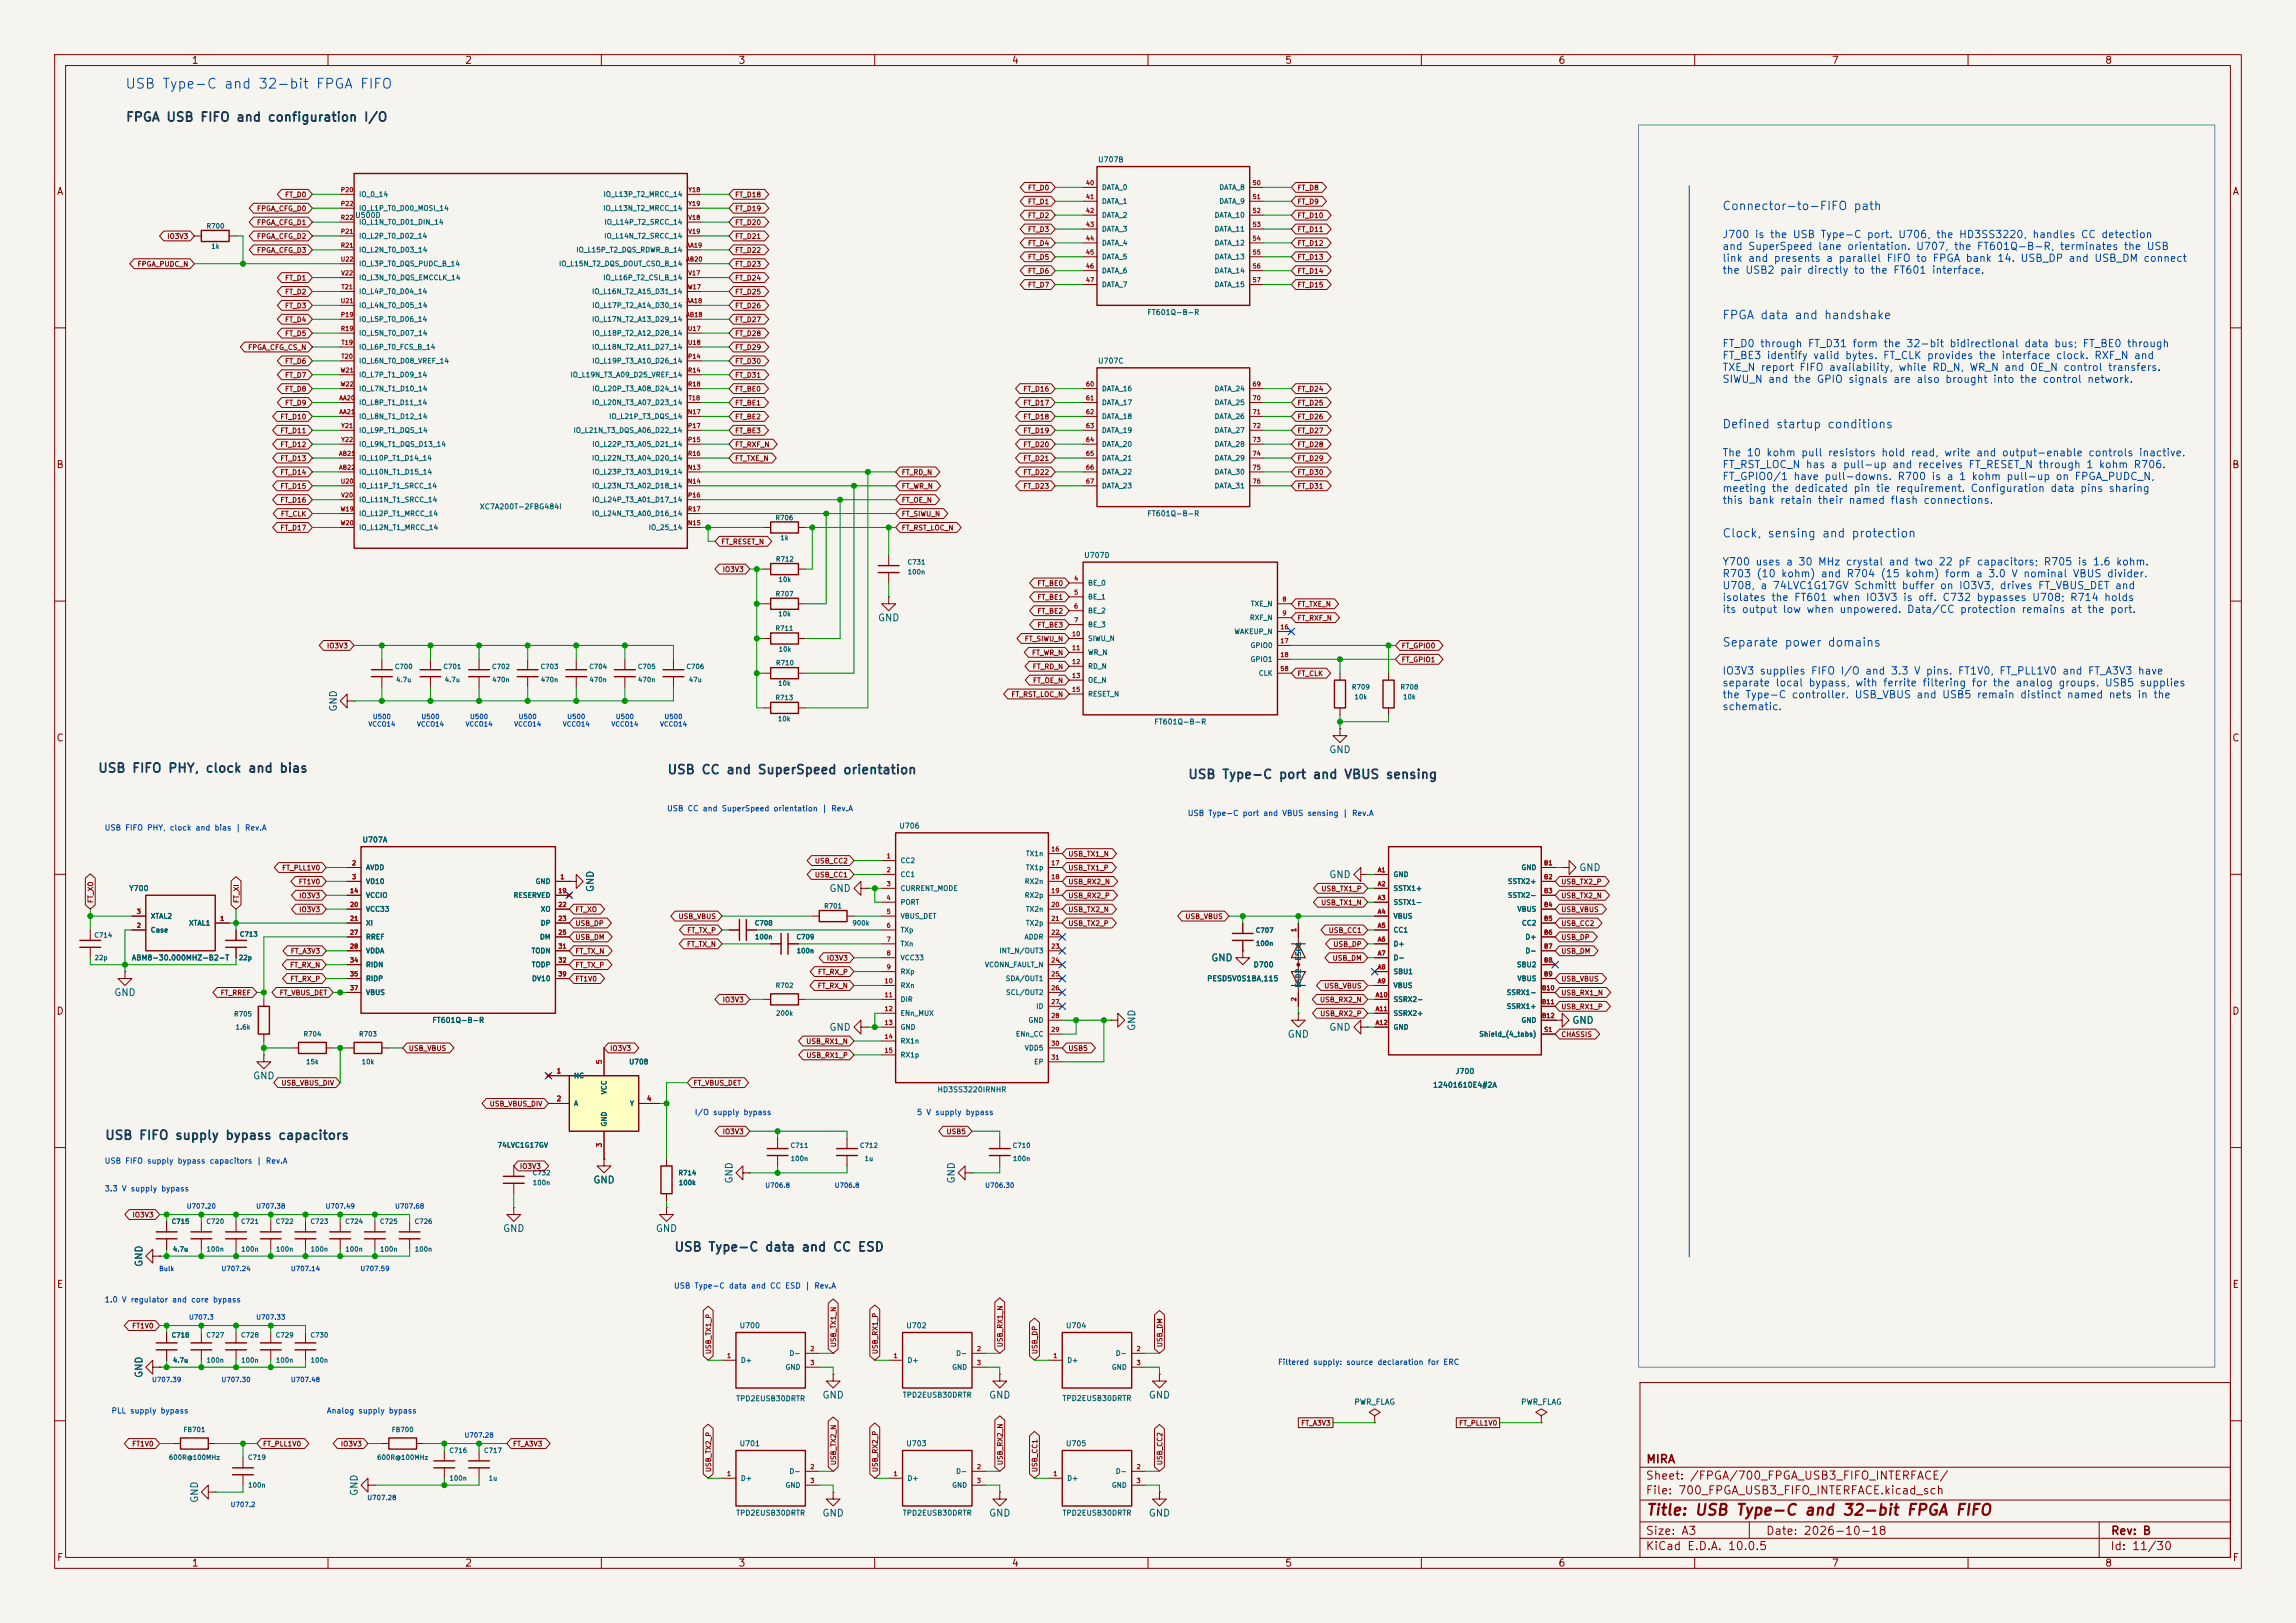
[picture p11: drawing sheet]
<svg xmlns="http://www.w3.org/2000/svg" width="420mm" height="297mm" viewBox="0 0 420 297" stroke-linecap="round" stroke-linejoin="round" font-family="sans-serif">
<defs><g id="words">
<text font-size="2" fill="#840000" x="301" y="277.8">Title: USB Type-C and 32-bit FPGA FIFO</text>
<text font-size="1.8" fill="#0046a0" x="22.8" y="16.7">USB Type-C and 32-bit FPGA FIFO</text>
<g font-size="1.6" fill="#192f48">
<text x="22.9" y="22.7">FPGA USB FIFO and configuration I/O</text>
<text x="17.8" y="141.8">USB FIFO PHY, clock and bias</text>
<text x="122" y="142.1">USB CC and SuperSpeed orientation</text>
<text x="217.2" y="142.9">USB Type-C port and VBUS sensing</text>
<text x="19.1" y="209">USB FIFO supply bypass capacitors</text>
<text x="123.2" y="229.4">USB Type-C data and CC ESD</text>
</g>
<g font-size="1.5" fill="#0046a0">
<text x="314.9" y="38.8">Connector-to-FIFO path</text>
<text x="314.9" y="58.8">FPGA data and handshake</text>
<text x="314.9" y="78.8">Defined startup conditions</text>
<text x="314.9" y="98.7">Clock, sensing and protection</text>
<text x="314.9" y="118.7">Separate power domains</text>
</g>
<g font-size="1.5" fill="#840000">
<text x="301" y="268.1">MIRA</text>
<text x="300.9" y="273.8">File: 700_FPGA_USB3_FIFO_INTERFACE.kicad_sch</text>
<text x="300.9" y="271.1">Sheet: /FPGA/700_FPGA_USB3_FIFO_INTERFACE/</text>
<text x="300.9" y="281.2">Size: A3</text>
<text x="322.9" y="281.2">Date: 2026-10-18</text>
<text x="386" y="281.2">Rev: B</text>
<text x="300.9" y="284">KiCad E.D.A. 10.0.5</text>
<text x="385.9" y="284">Id: 11/30</text>
</g>
<g font-size="1.3" fill="#840000">
<text x="35" y="12">1</text>
<text x="85" y="12">2</text>
<text x="135" y="12">3</text>
<text x="185" y="12">4</text>
<text x="235" y="12">5</text>
<text x="285" y="12">6</text>
<text x="335" y="12">7</text>
<text x="385" y="12">8</text>
<text x="10.3" y="36">A</text>
<text x="408.3" y="36">A</text>
<text x="10.2" y="86">B</text>
<text x="408.2" y="86">B</text>
<text x="10.2" y="136">C</text>
<text x="408.2" y="136">C</text>
<text x="10.2" y="186">D</text>
<text x="408.2" y="186">D</text>
<text x="10.3" y="236">E</text>
<text x="408.3" y="236">E</text>
<text x="10.3" y="286">F</text>
<text x="35" y="287">1</text>
<text x="85" y="287">2</text>
<text x="135" y="287">3</text>
<text x="185" y="287">4</text>
<text x="235" y="287">5</text>
<text x="285" y="287">6</text>
<text x="335" y="287">7</text>
<text x="385" y="287">8</text>
<text x="408.3" y="286">F</text>
</g>
<g font-size="1.3" fill="#0046a0">
<text x="315" y="43.9">J700 is the USB Type-C port. U706, the HD3SS3220, handles CC detection</text>
<text x="315" y="46.1">and SuperSpeed lane orientation. U707, the FT601Q-B-R, terminates the USB</text>
<text x="315" y="48.3">link and presents a parallel FIFO to FPGA bank 14. USB_DP and USB_DM connect</text>
<text x="315" y="50.4">the USB2 pair directly to the FT601 interface.</text>
<text x="315" y="63.9">FT_D0 through FT_D31 form the 32-bit bidirectional data bus; FT_BE0 through</text>
<text x="315" y="66">FT_BE3 identify valid bytes. FT_CLK provides the interface clock. RXF_N and</text>
<text x="315" y="68.2">TXE_N report FIFO availability, while RD_N, WR_N and OE_N control transfers.</text>
<text x="315" y="70.4">SIWU_N and the GPIO signals are also brought into the control network.</text>
<text x="315" y="83.8">The 10 kohm pull resistors hold read, write and output-enable controls inactive.</text>
<text x="315" y="86">FT_RST_LOC_N has a pull-up and receives FT_RESET_N through 1 kohm R706.</text>
<text x="315" y="88.2">FT_GPIO0/1 have pull-downs. R700 is a 1 kohm pull-up on FPGA_PUDC_N,</text>
<text x="315" y="90.4">meeting the dedicated pin tie requirement. Configuration data pins sharing</text>
<text x="315" y="92.5">this bank retain their named flash connections.</text>
<text x="315" y="103.8">Y700 uses a 30 MHz crystal and two 22 pF capacitors; R705 is 1.6 kohm.</text>
<text x="315" y="106">R703 (10 kohm) and R704 (15 kohm) form a 3.0 V nominal VBUS divider.</text>
<text x="315" y="108.2">U708, a 74LVC1G17GV Schmitt buffer on IO3V3, drives FT_VBUS_DET and</text>
<text x="315" y="110.3">isolates the FT601 when IO3V3 is off. C732 bypasses U708; R714 holds</text>
<text x="315" y="112.5">its output low when unpowered. Data/CC protection remains at the port.</text>
<text x="315" y="123.8">IO3V3 supplies FIFO I/O and 3.3 V pins. FT1V0, FT_PLL1V0 and FT_A3V3 have</text>
<text x="315" y="125.9">separate local bypass, with ferrite filtering for the analog groups. USB5 supplies</text>
<text x="315" y="128.1">the Type-C controller. USB_VBUS and USB5 remain distinct named nets in the</text>
<text x="315" y="130.3">schematic.</text>
</g>
<g font-size="1.3" fill="#006464">
<text x="160.5" y="114">GND</text>
<text x="61.9" y="130.3" transform="rotate(-90 61.9 130.3)">GND</text>
<text x="243" y="138.1">GND</text>
<text x="243" y="161">GND</text>
<text x="288.8" y="159.7">GND</text>
<text x="108.9" y="163.4" transform="rotate(-90 108.9 163.4)">GND</text>
<text x="151.6" y="163.5">GND</text>
<text x="221.5" y="176.2">GND</text>
<text x="20.8" y="182.6">GND</text>
<text x="151.6" y="188.9">GND</text>
<text x="208" y="188.8" transform="rotate(-90 208 188.8)">GND</text>
<text x="235.4" y="190.2">GND</text>
<text x="243" y="188.9">GND</text>
<text x="287.5" y="187.7">GND</text>
<text x="46.2" y="197.8">GND</text>
<text x="108.4" y="216.9">GND</text>
<text x="134.3" y="216.7" transform="rotate(-90 134.3 216.7)">GND</text>
<text x="175" y="216.7" transform="rotate(-90 175 216.7)">GND</text>
<text x="91.9" y="225.8">GND</text>
<text x="119.9" y="225.8">GND</text>
<text x="26.4" y="231.9" transform="rotate(-90 26.4 231.9)">GND</text>
<text x="26.4" y="252.3" transform="rotate(-90 26.4 252.3)">GND</text>
<text x="150.3" y="256.2">GND</text>
<text x="180.8" y="256.2">GND</text>
<text x="210" y="256.2">GND</text>
<text x="36.5" y="275.1" transform="rotate(-90 36.5 275.1)">GND</text>
<text x="65.7" y="273.8" transform="rotate(-90 65.7 273.8)">GND</text>
<text x="150.3" y="277.8">GND</text>
<text x="180.8" y="277.8">GND</text>
<text x="210" y="277.8">GND</text>
</g>
<g font-size="1" fill="#006464">
<text x="200.8" y="29.9">U707B</text>
<text x="64.9" y="40.1">U500D</text>
<text x="209.8" y="57.9">FT601Q-B-R</text>
<text x="200.8" y="66.8">U707C</text>
<text x="87.7" y="93.4">XC7A200T-2FBG484I</text>
<text x="209.8" y="94.7">FT601Q-B-R</text>
<text x="198.2" y="102.3">U707D</text>
<text x="211.1" y="132.8">FT601Q-B-R</text>
<text x="66.2" y="154.4">U707A</text>
<text x="164.4" y="151.8">U706</text>
<text x="23.5" y="163.3">Y700</text>
<text x="24" y="176">ABM8-30.000MHZ-B2-T</text>
<text x="220.7" y="179.8">PESD5V0S1BA,115</text>
<text x="229.2" y="177.2">D700</text>
<text x="79" y="187.4">FT601Q-B-R</text>
<text x="266.2" y="196.8">J700</text>
<text x="171.4" y="200.1">HD3SS3220IRNHR</text>
<text x="262" y="199.3">12401610E4#2A</text>
<text x="135.2" y="243.3">U700</text>
<text x="165.7" y="243.3">U702</text>
<text x="194.9" y="243.3">U704</text>
<text x="134.6" y="256.6">TPD2EUSB30DRTR</text>
<text x="165" y="256">TPD2EUSB30DRTR</text>
<text x="194.3" y="256.6">TPD2EUSB30DRTR</text>
<text x="247.6" y="257.3">PWR_FLAG</text>
<text x="278.1" y="257.3">PWR_FLAG</text>
<text x="135.2" y="264.9">U701</text>
<text x="165.7" y="264.9">U703</text>
<text x="194.9" y="264.9">U705</text>
<text x="134.6" y="277.6">TPD2EUSB30DRTR</text>
<text x="165" y="277.6">TPD2EUSB30DRTR</text>
<text x="194.3" y="277.6">TPD2EUSB30DRTR</text>
</g>
<g font-size="1" fill="#0046be">
<text x="121.9" y="148.7">USB CC and SuperSpeed orientation | Rev.A</text>
<text x="217.2" y="149.6">USB Type-C port and VBUS sensing | Rev.A</text>
<text x="19.1" y="152.2">USB FIFO PHY, clock and bias | Rev.A</text>
<text x="127" y="204.3">I/O supply bypass</text>
<text x="167.6" y="204.3">5 V supply bypass</text>
<text x="19.1" y="213.2">USB FIFO supply bypass capacitors | Rev.A</text>
<text x="19.1" y="218.3">3.3 V supply bypass</text>
<text x="19.1" y="238.6">1.0 V regulator and core bypass</text>
<text x="123.2" y="236">USB Type-C data and CC ESD | Rev.A</text>
<text x="20.3" y="258.9">PLL supply bypass</text>
<text x="59.7" y="258.9">Analog supply bypass</text>
</g>
<text font-size="1" fill="#0046a0" x="233.7" y="250">Filtered supply: source declaration for ERC</text>
<g font-size=".9" fill="#840000">
<text x="187.9" y="35">FT_D0</text>
<text x="237.2" y="35">FT_D8</text>
<text x="46.9" y="38.8">FPGA_CFG_D0</text>
<text x="46.9" y="41.4">FPGA_CFG_D1</text>
<text x="52" y="36.3">FT_D0</text>
<text x="134.4" y="41.4">FT_D20</text>
<text x="134.4" y="36.3">FT_D18</text>
<text x="134.4" y="38.8">FT_D19</text>
<text x="187.9" y="40.1">FT_D2</text>
<text x="187.9" y="37.6">FT_D1</text>
<text x="237.2" y="40.1">FT_D10</text>
<text x="237.2" y="37.6">FT_D9</text>
<text x="30.5" y="43.9">IO3V3</text>
<text x="46.9" y="43.9">FPGA_CFG_D2</text>
<text x="46.9" y="46.5">FPGA_CFG_D3</text>
<text x="134.4" y="46.5">FT_D22</text>
<text x="134.4" y="43.9">FT_D21</text>
<text x="187.9" y="47.7">FT_D5</text>
<text x="187.9" y="45.2">FT_D4</text>
<text x="187.9" y="42.7">FT_D3</text>
<text x="237.2" y="47.7">FT_D13</text>
<text x="237.2" y="42.7">FT_D11</text>
<text x="237.2" y="45.2">FT_D12</text>
<text x="25.1" y="49">FPGA_PUDC_N</text>
<text x="52" y="51.5">FT_D1</text>
<text x="134.4" y="51.5">FT_D24</text>
<text x="134.4" y="49">FT_D23</text>
<text x="187.9" y="50.3">FT_D6</text>
<text x="187.9" y="52.8">FT_D7</text>
<text x="237.2" y="52.8">FT_D15</text>
<text x="237.2" y="50.3">FT_D14</text>
<text x="52" y="59.2">FT_D4</text>
<text x="52" y="54.1">FT_D2</text>
<text x="52" y="56.6">FT_D3</text>
<text x="134.4" y="59.2">FT_D27</text>
<text x="134.4" y="56.6">FT_D26</text>
<text x="134.4" y="54.1">FT_D25</text>
<text x="45.3" y="64.2">FPGA_CFG_CS_N</text>
<text x="52" y="61.7">FT_D5</text>
<text x="134.4" y="61.7">FT_D28</text>
<text x="134.4" y="64.2">FT_D29</text>
<text x="52" y="69.3">FT_D7</text>
<text x="52" y="66.8">FT_D6</text>
<text x="52" y="71.9">FT_D8</text>
<text x="134.4" y="71.9">FT_BE0</text>
<text x="134.4" y="69.3">FT_D31</text>
<text x="134.4" y="66.8">FT_D30</text>
<text x="187.1" y="71.9">FT_D16</text>
<text x="237.2" y="71.9">FT_D24</text>
<text x="51.2" y="76.9">FT_D10</text>
<text x="52" y="74.4">FT_D9</text>
<text x="134.4" y="74.4">FT_BE1</text>
<text x="134.4" y="76.9">FT_BE2</text>
<text x="187.1" y="74.4">FT_D17</text>
<text x="187.1" y="76.9">FT_D18</text>
<text x="237.2" y="74.4">FT_D25</text>
<text x="237.2" y="76.9">FT_D26</text>
<text x="51.2" y="82">FT_D12</text>
<text x="51.2" y="79.5">FT_D11</text>
<text x="134.4" y="82">FT_RXF_N</text>
<text x="134.4" y="79.5">FT_BE3</text>
<text x="187.1" y="82">FT_D20</text>
<text x="187.1" y="79.5">FT_D19</text>
<text x="237.2" y="82">FT_D28</text>
<text x="237.2" y="79.5">FT_D27</text>
<text x="51.2" y="89.6">FT_D15</text>
<text x="51.2" y="84.6">FT_D13</text>
<text x="51.2" y="87.1">FT_D14</text>
<text x="134.4" y="84.6">FT_TXE_N</text>
<text x="164.9" y="89.6">FT_WR_N</text>
<text x="164.9" y="87.1">FT_RD_N</text>
<text x="187.1" y="89.6">FT_D23</text>
<text x="187.1" y="84.6">FT_D21</text>
<text x="187.1" y="87.1">FT_D22</text>
<text x="237.2" y="89.6">FT_D31</text>
<text x="237.2" y="87.1">FT_D30</text>
<text x="237.2" y="84.6">FT_D29</text>
<text x="51.2" y="92.2">FT_D16</text>
<text x="51.3" y="94.7">FT_CLK</text>
<text x="164.9" y="92.2">FT_OE_N</text>
<text x="164.9" y="94.7">FT_SIWU_N</text>
<text x="51.2" y="97.3">FT_D17</text>
<text x="131.8" y="99.8">FT_RESET_N</text>
<text x="164.9" y="97.3">FT_RST_LOC_N</text>
<text x="132.1" y="104.9">IO3V3</text>
<text x="189.7" y="107.4">FT_BE0</text>
<text x="189.7" y="110">FT_BE1</text>
<text x="189.7" y="112.5">FT_BE2</text>
<text x="237.2" y="113.8">FT_RXF_N</text>
<text x="237.2" y="111.2">FT_TXE_N</text>
<text x="59.7" y="118.9">IO3V3</text>
<text x="187.3" y="117.6">FT_SIWU_N</text>
<text x="189.7" y="115">FT_BE3</text>
<text x="256.3" y="118.9">FT_GPIO0</text>
<text x="188.7" y="120.1">FT_WR_N</text>
<text x="188.8" y="122.7">FT_RD_N</text>
<text x="188.8" y="125.2">FT_OE_N</text>
<text x="237.2" y="123.9">FT_CLK</text>
<text x="256.3" y="121.4">FT_GPIO1</text>
<text x="184.9" y="127.7">FT_RST_LOC_N</text>
<text x="51.5" y="159.5">FT_PLL1V0</text>
<text x="149" y="160.8">USB_CC1</text>
<text x="149" y="158.2">USB_CC2</text>
<text x="195.3" y="159.5">USB_TX1_P</text>
<text x="195.3" y="157">USB_TX1_N</text>
<text x="17.3" y="165.3" transform="rotate(-90 17.3 165.3)">FT_XO</text>
<text x="43.9" y="165.3" transform="rotate(-90 43.9 165.3)">FT_XI</text>
<text x="54.5" y="162">FT1V0</text>
<text x="54.6" y="164.6">IO3V3</text>
<text x="54.6" y="167.1">IO3V3</text>
<text x="105.2" y="167.1">FT_XO</text>
<text x="195.3" y="162">USB_RX2_N</text>
<text x="195.3" y="164.6">USB_RX2_P</text>
<text x="195.3" y="167.1">USB_TX2_N</text>
<text x="241.6" y="165.8">USB_TX1_N</text>
<text x="241.6" y="163.3">USB_TX1_P</text>
<text x="285.5" y="164.6">USB_TX2_N</text>
<text x="285.5" y="167.1">USB_VBUS</text>
<text x="285.5" y="162">USB_TX2_P</text>
<text x="105.2" y="169.7">USB_DP</text>
<text x="105.2" y="172.2">USB_DM</text>
<text x="124" y="168.4">USB_VBUS</text>
<text x="125.6" y="173.5">FT_TX_N</text>
<text x="125.6" y="170.9">FT_TX_P</text>
<text x="195.3" y="169.7">USB_TX2_P</text>
<text x="216.7" y="168.4">USB_VBUS</text>
<text x="242.9" y="170.9">USB_CC1</text>
<text x="243.8" y="173.5">USB_DP</text>
<text x="285.5" y="172.2">USB_DP</text>
<text x="285.5" y="169.7">USB_CC2</text>
<text x="53" y="177.3">FT_RX_N</text>
<text x="53" y="179.8">FT_RX_P</text>
<text x="53.1" y="174.7">FT_A3V3</text>
<text x="105.2" y="179.8">FT1V0</text>
<text x="105.2" y="177.3">FT_TX_P</text>
<text x="105.2" y="174.7">FT_TX_N</text>
<text x="149.5" y="178.5">FT_RX_P</text>
<text x="151.2" y="176">IO3V3</text>
<text x="243.7" y="176">USB_DM</text>
<text x="285.5" y="179.8">USB_VBUS</text>
<text x="285.5" y="174.7">USB_DM</text>
<text x="40.3" y="182.4">FT_RREF</text>
<text x="51.1" y="182.4">FT_VBUS_DET</text>
<text x="132.1" y="183.6">IO3V3</text>
<text x="149.5" y="181.1">FT_RX_N</text>
<text x="241.4" y="183.6">USB_RX2_N</text>
<text x="242.1" y="181.1">USB_VBUS</text>
<text x="285.5" y="184.9">USB_RX1_P</text>
<text x="285.5" y="182.4">USB_RX1_N</text>
<text x="147.4" y="191.2">USB_RX1_N</text>
<text x="241.4" y="186.2">USB_RX2_P</text>
<text x="285.5" y="190">CHASSIS</text>
<text x="74.7" y="192.5">USB_VBUS</text>
<text x="111.5" y="192.5">IO3V3</text>
<text x="147.4" y="193.8">USB_RX1_P</text>
<text x="195.3" y="192.5">USB5</text>
<text x="51.4" y="198.9">USB_VBUS_DIV</text>
<text x="89.5" y="202.7">USB_VBUS_DIV</text>
<text x="126.8" y="198.9">FT_VBUS_DET</text>
<text x="132.1" y="207.8">IO3V3</text>
<text x="173" y="207.8">USB5</text>
<text x="95" y="214.1">IO3V3</text>
<text x="24.2" y="223">IO3V3</text>
<text x="24.1" y="243.3">FT1V0</text>
<text x="130.3" y="247.9" transform="rotate(-90 130.3 247.9)">USB_TX1_P</text>
<text x="153.1" y="246.6" transform="rotate(-90 153.1 246.6)">USB_TX1_N</text>
<text x="160.8" y="247.9" transform="rotate(-90 160.8 247.9)">USB_RX1_P</text>
<text x="183.6" y="246.6" transform="rotate(-90 183.6 246.6)">USB_RX1_N</text>
<text x="190" y="247.9" transform="rotate(-90 190 247.9)">USB_DP</text>
<text x="212.8" y="246.6" transform="rotate(-90 212.8 246.6)">USB_DM</text>
<text x="237.9" y="261.1">FT_A3V3</text>
<text x="266.8" y="261.1">FT_PLL1V0</text>
<text x="24.1" y="264.9">FT1V0</text>
<text x="48" y="264.9">FT_PLL1V0</text>
<text x="62.3" y="264.9">IO3V3</text>
<text x="93.7" y="264.9">FT_A3V3</text>
<text x="130.3" y="269.5" transform="rotate(-90 130.3 269.5)">USB_TX2_P</text>
<text x="153.1" y="268.2" transform="rotate(-90 153.1 268.2)">USB_TX2_N</text>
<text x="160.8" y="269.5" transform="rotate(-90 160.8 269.5)">USB_RX2_P</text>
<text x="183.6" y="268.2" transform="rotate(-90 183.6 268.2)">USB_RX2_N</text>
<text x="190" y="269.5" transform="rotate(-90 190 269.5)">USB_CC1</text>
<text x="212.8" y="268.2" transform="rotate(-90 212.8 268.2)">USB_CC2</text>
</g>
<g font-size=".9" fill="#006464">
<text x="201.5" y="35">DATA_0</text>
<text x="222.9" y="35">DATA_8</text>
<text x="65.6" y="36.2">IO_0_14</text>
<text x="65.6" y="38.8">IO_L1P_T0_D00_MOSI_14</text>
<text x="65.6" y="41.3">IO_L1N_T0_D01_DIN_14</text>
<text x="110.3" y="38.8">IO_L13N_T2_MRCC_14</text>
<text x="110.3" y="36.2">IO_L13P_T2_MRCC_14</text>
<text x="110.5" y="41.3">IO_L14P_T2_SRCC_14</text>
<text x="201.5" y="37.5">DATA_1</text>
<text x="201.5" y="40.1">DATA_2</text>
<text x="222.1" y="40.1">DATA_10</text>
<text x="222.9" y="37.5">DATA_9</text>
<text x="37.7" y="42">R700</text>
<text x="38.6" y="45.7">1k</text>
<text x="65.6" y="43.9">IO_L2P_T0_D02_14</text>
<text x="65.6" y="46.4">IO_L2N_T0_D03_14</text>
<text x="105.3" y="46.4">IO_L15P_T2_DQS_RDWR_B_14</text>
<text x="110.4" y="43.9">IO_L14N_T2_SRCC_14</text>
<text x="201.5" y="42.6">DATA_3</text>
<text x="201.5" y="45.1">DATA_4</text>
<text x="201.5" y="47.7">DATA_5</text>
<text x="222.1" y="42.6">DATA_11</text>
<text x="222.1" y="45.1">DATA_12</text>
<text x="222.1" y="47.7">DATA_13</text>
<text x="65.6" y="48.9">IO_L3P_T0_DQS_PUDC_B_14</text>
<text x="65.6" y="51.5">IO_L3N_T0_DQS_EMCCLK_14</text>
<text x="102.2" y="48.9">IO_L15N_T2_DQS_DOUT_CSO_B_14</text>
<text x="110.3" y="51.5">IO_L16P_T2_CSI_B_14</text>
<text x="201.5" y="50.2">DATA_6</text>
<text x="201.5" y="52.8">DATA_7</text>
<text x="222.1" y="50.2">DATA_14</text>
<text x="222.1" y="52.8">DATA_15</text>
<text x="65.6" y="59.1">IO_L5P_T0_D06_14</text>
<text x="65.6" y="54">IO_L4P_T0_D04_14</text>
<text x="65.6" y="56.6">IO_L4N_T0_D05_14</text>
<text x="108.2" y="59.1">IO_L17N_T2_A13_D29_14</text>
<text x="108.2" y="54">IO_L16N_T2_A15_D31_14</text>
<text x="108.2" y="56.6">IO_L17P_T2_A14_D30_14</text>
<text x="65.6" y="61.6">IO_L5N_T0_D07_14</text>
<text x="65.6" y="64.2">IO_L6P_T0_FCS_B_14</text>
<text x="108.2" y="64.2">IO_L18N_T2_A11_D27_14</text>
<text x="108.2" y="61.6">IO_L18P_T2_A12_D28_14</text>
<text x="65.6" y="66.7">IO_L6N_T0_D08_VREF_14</text>
<text x="65.6" y="69.3">IO_L7P_T1_D09_14</text>
<text x="65.6" y="71.8">IO_L7N_T1_D10_14</text>
<text x="104.3" y="69.3">IO_L19N_T3_A09_D25_VREF_14</text>
<text x="108.2" y="66.7">IO_L19P_T3_A10_D26_14</text>
<text x="108.2" y="71.8">IO_L20P_T3_A08_D24_14</text>
<text x="201.5" y="71.8">DATA_16</text>
<text x="222.1" y="71.8">DATA_24</text>
<text x="65.6" y="74.3">IO_L8P_T1_D11_14</text>
<text x="65.6" y="76.9">IO_L8N_T1_D12_14</text>
<text x="108.2" y="74.3">IO_L20N_T3_A07_D23_14</text>
<text x="111.3" y="76.9">IO_L21P_T3_DQS_14</text>
<text x="201.5" y="74.3">DATA_17</text>
<text x="201.5" y="76.9">DATA_18</text>
<text x="222.1" y="74.3">DATA_25</text>
<text x="222.1" y="76.9">DATA_26</text>
<text x="65.6" y="79.4">IO_L9P_T1_DQS_14</text>
<text x="65.6" y="82">IO_L9N_T1_DQS_D13_14</text>
<text x="104.8" y="79.4">IO_L21N_T3_DQS_A06_D22_14</text>
<text x="108.2" y="82">IO_L22P_T3_A05_D21_14</text>
<text x="201.5" y="79.4">DATA_19</text>
<text x="201.5" y="82">DATA_20</text>
<text x="222.1" y="79.4">DATA_27</text>
<text x="222.1" y="82">DATA_28</text>
<text x="65.6" y="84.5">IO_L10P_T1_D14_14</text>
<text x="65.6" y="87">IO_L10N_T1_D15_14</text>
<text x="65.6" y="89.6">IO_L11P_T1_SRCC_14</text>
<text x="108.2" y="89.6">IO_L23N_T3_A02_D18_14</text>
<text x="108.2" y="84.5">IO_L22N_T3_A04_D20_14</text>
<text x="108.2" y="87">IO_L23P_T3_A03_D19_14</text>
<text x="201.5" y="84.5">DATA_21</text>
<text x="201.5" y="87">DATA_22</text>
<text x="201.5" y="89.6">DATA_23</text>
<text x="222.1" y="84.5">DATA_29</text>
<text x="222.1" y="87">DATA_30</text>
<text x="222.1" y="89.6">DATA_31</text>
<text x="65.6" y="92.1">IO_L11N_T1_SRCC_14</text>
<text x="65.6" y="94.7">IO_L12P_T1_MRCC_14</text>
<text x="108.2" y="94.7">IO_L24N_T3_A00_D16_14</text>
<text x="108.2" y="92.1">IO_L24P_T3_A01_D17_14</text>
<text x="141.8" y="95.4">R706</text>
<text x="65.6" y="97.2">IO_L12N_T1_MRCC_14</text>
<text x="118.6" y="97.2">IO_25_14</text>
<text x="142.7" y="99.1">1k</text>
<text x="141.8" y="103">R712</text>
<text x="142.3" y="106.7">10k</text>
<text x="165.9" y="103.5">C731</text>
<text x="166" y="105.3">100n</text>
<text x="198.9" y="107.4">BE_0</text>
<text x="141.8" y="109.3">R707</text>
<text x="142.3" y="113">10k</text>
<text x="198.9" y="109.9">BE_1</text>
<text x="198.9" y="112.4">BE_2</text>
<text x="228.5" y="113.7">RXF_N</text>
<text x="228.7" y="111.2">TXE_N</text>
<text x="141.8" y="115.6">R711</text>
<text x="142.4" y="119.5">10k</text>
<text x="198.9" y="115">BE_3</text>
<text x="198.9" y="117.5">SIWU_N</text>
<text x="225.7" y="116.3">WAKEUP_N</text>
<text x="228.7" y="118.8">GPIO0</text>
<text x="72.1" y="122.6">C700</text>
<text x="72.4" y="125">4.7u</text>
<text x="81" y="122.6">C701</text>
<text x="81.3" y="125">4.7u</text>
<text x="89.9" y="122.6">C702</text>
<text x="89.9" y="125">470n</text>
<text x="98.8" y="122.6">C703</text>
<text x="98.8" y="125">470n</text>
<text x="107.7" y="122.6">C704</text>
<text x="107.7" y="125">470n</text>
<text x="116.6" y="122.6">C705</text>
<text x="116.6" y="125">470n</text>
<text x="125.5" y="122.6">C706</text>
<text x="125.9" y="125">47u</text>
<text x="141.9" y="122">R710</text>
<text x="142.2" y="125.7">10k</text>
<text x="198.9" y="120.1">WR_N</text>
<text x="198.9" y="122.6">RD_N</text>
<text x="198.9" y="125.1">OE_N</text>
<text x="228.7" y="121.3">GPIO1</text>
<text x="230.2" y="123.9">CLK</text>
<text x="141.7" y="128.3">R713</text>
<text x="198.9" y="127.7">RESET_N</text>
<text x="247.2" y="126.4">R709</text>
<text x="247.7" y="128.2">10k</text>
<text x="256.1" y="126.4">R708</text>
<text x="256.6" y="128.2">10k</text>
<text x="142.2" y="132.2">10k</text>
<text x="66.9" y="159.4">AVDD</text>
<text x="66.9" y="162">VD10</text>
<text x="97.9" y="162">GND</text>
<text x="164.6" y="158.2">CC2</text>
<text x="164.6" y="160.7">CC1</text>
<text x="187.4" y="162">RX2n</text>
<text x="187.6" y="156.9">TX1n</text>
<text x="187.6" y="159.4">TX1p</text>
<text x="254.8" y="160.7">GND</text>
<text x="275.7" y="162">SSTX2+</text>
<text x="278.2" y="159.4">GND</text>
<text x="66.9" y="164.5">VCCIO</text>
<text x="66.9" y="167.1">VCC33</text>
<text x="93.8" y="164.5">RESERVED</text>
<text x="98.8" y="167.1">XO</text>
<text x="150.7" y="166.4">R701</text>
<text x="164.6" y="163.2">CURRENT_MODE</text>
<text x="164.6" y="165.8">PORT</text>
<text x="187.4" y="164.5">RX2p</text>
<text x="187.6" y="167.1">TX2n</text>
<text x="254.8" y="163.2">SSTX1+</text>
<text x="254.8" y="165.8">SSTX1-</text>
<text x="275.7" y="164.5">SSTX2-</text>
<text x="277.5" y="167.1">VBUS</text>
<text x="17.2" y="171.8">C714</text>
<text x="27.5" y="170.9">Case</text>
<text x="27.5" y="168.3">XTAL2</text>
<text x="34.5" y="169.6">XTAL1</text>
<text x="43.8" y="171.6">C713</text>
<text x="66.9" y="169.6">XI</text>
<text x="66.9" y="172.1">RREF</text>
<text x="98.7" y="172.1">DM</text>
<text x="98.8" y="169.6">DP</text>
<text x="138" y="169.6">C708</text>
<text x="138" y="172.1">100n</text>
<text x="145.6" y="172.1">C709</text>
<text x="155.8" y="169.6">900k</text>
<text x="164.6" y="168.3">VBUS_DET</text>
<text x="164.6" y="170.9">TXp</text>
<text x="164.6" y="173.4">TXn</text>
<text x="187.3" y="172.1">ADDR</text>
<text x="187.6" y="169.6">TX2p</text>
<text x="229.6" y="170.9">C707</text>
<text x="229.6" y="173.3">100n</text>
<text x="254.8" y="168.3">VBUS</text>
<text x="254.8" y="170.9">CC1</text>
<text x="254.8" y="173.4">D+</text>
<text x="278.3" y="169.6">CC2</text>
<text x="278.9" y="172.1">D+</text>
<text x="17.2" y="175.9">22p</text>
<text x="43.6" y="175.9">22p</text>
<text x="66.9" y="174.7">VDDA</text>
<text x="66.9" y="177.2">RIDN</text>
<text x="66.9" y="179.8">RIDP</text>
<text x="97.1" y="174.7">TODN</text>
<text x="97.2" y="177.2">TODP</text>
<text x="97.2" y="179.8">DV10</text>
<text x="145.6" y="174.6">100n</text>
<text x="164.6" y="175.9">VCC33</text>
<text x="164.6" y="178.5">RXp</text>
<text x="180.1" y="177.2">VCONN_FAULT_N</text>
<text x="182.7" y="174.7">INT_N/OUT3</text>
<text x="183.9" y="179.8">SDA/OUT1</text>
<text x="238.2" y="175.9" transform="rotate(-90 238.2 175.9)">ESD1</text>
<text x="254.8" y="175.9">D-</text>
<text x="254.8" y="178.5">SBU1</text>
<text x="277.4" y="177.2">SBU2</text>
<text x="277.5" y="179.8">VBUS</text>
<text x="278.9" y="174.7">D-</text>
<text x="66.9" y="182.3">VBUS</text>
<text x="141.8" y="181">R702</text>
<text x="164.6" y="181">RXn</text>
<text x="164.6" y="183.6">DIR</text>
<text x="183.9" y="182.3">SCL/OUT2</text>
<text x="189.5" y="184.8">ID</text>
<text x="238.2" y="180.8" transform="rotate(-90 238.2 180.8)">ESD2</text>
<text x="254.8" y="181">VBUS</text>
<text x="254.8" y="183.6">SSRX2-</text>
<text x="275.5" y="182.3">SSRX1-</text>
<text x="275.5" y="184.8">SSRX1+</text>
<text x="42.7" y="186.2">R705</text>
<text x="43" y="188.6">1.6k</text>
<text x="55.4" y="189.9">R704</text>
<text x="65.6" y="189.9">R703</text>
<text x="141.9" y="186.1">200k</text>
<text x="164.6" y="186.1">ENn_MUX</text>
<text x="164.6" y="188.6">GND</text>
<text x="164.6" y="191.2">RX1n</text>
<text x="185.7" y="189.9">ENn_CC</text>
<text x="188" y="187.4">GND</text>
<text x="254.8" y="186.1">SSRX2+</text>
<text x="254.8" y="188.6">GND</text>
<text x="270.5" y="189.9">Shield_(4_tabs)</text>
<text x="278.2" y="187.4">GND</text>
<text x="55.9" y="195">15k</text>
<text x="66.1" y="195">10k</text>
<text x="104.9" y="197.5">NC</text>
<text x="115" y="195">U708</text>
<text x="164.6" y="193.7">RX1p</text>
<text x="187.4" y="192.5">VDD5</text>
<text x="189.1" y="195">EP</text>
<text x="104.9" y="202.6">A</text>
<text x="111.2" y="200.4" transform="rotate(-90 111.2 200.4)">VCC</text>
<text x="115.1" y="202.6">Y</text>
<text x="111.2" y="206.2" transform="rotate(-90 111.2 206.2)">GND</text>
<text x="90.9" y="210.2">74LVC1G17GV</text>
<text x="97.3" y="215.3">C732</text>
<text x="124" y="215.3">R714</text>
<text x="144.5" y="210.3">C711</text>
<text x="144.6" y="212.7">100n</text>
<text x="157.2" y="210.3">C712</text>
<text x="158.1" y="212.7">1u</text>
<text x="185.2" y="210.3">C710</text>
<text x="185.2" y="212.7">100n</text>
<text x="97.4" y="217.1">100n</text>
<text x="124.1" y="217.1">100k</text>
<text x="31.3" y="224.2">C715</text>
<text x="37.6" y="224.2">C720</text>
<text x="44" y="224.2">C721</text>
<text x="50.3" y="224.2">C722</text>
<text x="56.7" y="224.2">C723</text>
<text x="63" y="224.2">C724</text>
<text x="69.4" y="224.2">C725</text>
<text x="75.7" y="224.2">C726</text>
<text x="31.5" y="229.2">4.7u</text>
<text x="37.7" y="229.2">100n</text>
<text x="44" y="229.2">100n</text>
<text x="50.4" y="229.2">100n</text>
<text x="56.7" y="229.2">100n</text>
<text x="63.1" y="229.2">100n</text>
<text x="69.4" y="229.2">100n</text>
<text x="75.8" y="229.2">100n</text>
<text x="31.3" y="245">C718</text>
<text x="37.6" y="245">C727</text>
<text x="44" y="245">C728</text>
<text x="50.3" y="245">C729</text>
<text x="56.7" y="245">C730</text>
<text x="31.5" y="249.6">4.7u</text>
<text x="37.7" y="249.6">100n</text>
<text x="44" y="249.6">100n</text>
<text x="50.4" y="249.6">100n</text>
<text x="56.7" y="249.6">100n</text>
<text x="135.4" y="249.6">D+</text>
<text x="143.6" y="250.9">GND</text>
<text x="144.3" y="248.3">D-</text>
<text x="165.9" y="249.6">D+</text>
<text x="174.1" y="250.9">GND</text>
<text x="174.8" y="248.3">D-</text>
<text x="195.1" y="249.6">D+</text>
<text x="203.3" y="250.9">GND</text>
<text x="204" y="248.3">D-</text>
<text x="33.5" y="262.3">FB701</text>
<text x="71.6" y="262.3">FB700</text>
<text x="30.8" y="267.3">600R@100MHz</text>
<text x="45.3" y="267.3">C719</text>
<text x="68.9" y="267.3">600R@100MHz</text>
<text x="82.1" y="266.1">C716</text>
<text x="88.4" y="266.1">C717</text>
<text x="144.3" y="269.9">D-</text>
<text x="174.8" y="269.9">D-</text>
<text x="204" y="269.9">D-</text>
<text x="45.3" y="272.4">100n</text>
<text x="82.1" y="271.2">100n</text>
<text x="89.3" y="271.2">1u</text>
<text x="135.4" y="271.2">D+</text>
<text x="143.6" y="272.5">GND</text>
<text x="165.9" y="271.2">D+</text>
<text x="174.1" y="272.5">GND</text>
<text x="195.1" y="271.2">D+</text>
<text x="203.3" y="272.5">GND</text>
</g>
<g font-size=".9" fill="#0046be">
<text x="68.1" y="131.8">U500</text>
<text x="77" y="131.8">U500</text>
<text x="85.9" y="131.8">U500</text>
<text x="94.8" y="131.8">U500</text>
<text x="103.7" y="131.8">U500</text>
<text x="112.6" y="131.8">U500</text>
<text x="121.4" y="131.8">U500</text>
<text x="67.3" y="133.2">VCCO14</text>
<text x="76.2" y="133.2">VCCO14</text>
<text x="85.1" y="133.2">VCCO14</text>
<text x="94" y="133.2">VCCO14</text>
<text x="102.9" y="133.2">VCCO14</text>
<text x="111.7" y="133.2">VCCO14</text>
<text x="120.6" y="133.2">VCCO14</text>
<text x="34.1" y="221.4">U707.20</text>
<text x="46.8" y="221.4">U707.38</text>
<text x="59.5" y="221.4">U707.49</text>
<text x="72.2" y="221.4">U707.68</text>
<text x="139.9" y="217.6">U706.8</text>
<text x="152.6" y="217.6">U706.8</text>
<text x="180.1" y="217.6">U706.30</text>
<text x="29" y="232.8">Bulk</text>
<text x="40.4" y="232.8">U707.24</text>
<text x="53.1" y="232.8">U707.14</text>
<text x="65.8" y="232.8">U707.59</text>
<text x="34.5" y="241.7">U707.3</text>
<text x="46.8" y="241.7">U707.33</text>
<text x="27.7" y="253.1">U707.39</text>
<text x="40.4" y="253.1">U707.30</text>
<text x="53.1" y="253.1">U707.48</text>
<text x="84.9" y="263.3">U707.28</text>
<text x="42.1" y="276">U707.2</text>
<text x="67.1" y="274.7">U707.28</text>
</g>
<g font-size=".9" fill="#a90000">
<text x="101.7" y="196.6">1</text>
<text x="110.3" y="194.8" transform="rotate(-90 110.3 194.8)">5</text>
<text x="101.7" y="201.7">2</text>
<text x="118.2" y="201.7">4</text>
<text x="110.3" y="210.1" transform="rotate(-90 110.3 210.1)">3</text>
</g>
<g font-size=".8" fill="#a90000">
<text x="62.3" y="35.3">P20</text>
<text x="125.8" y="35.3">Y18</text>
<text x="198.5" y="34.1">40</text>
<text x="229" y="34.1">50</text>
<text x="62.3" y="37.9">P22</text>
<text x="62.3" y="40.4">R22</text>
<text x="125.8" y="40.4">V18</text>
<text x="125.8" y="37.9">Y19</text>
<text x="198.5" y="36.6">41</text>
<text x="198.5" y="39.2">42</text>
<text x="198.5" y="41.7">43</text>
<text x="229" y="36.6">51</text>
<text x="229" y="39.2">52</text>
<text x="229" y="41.7">53</text>
<text x="62.3" y="43">P21</text>
<text x="62.3" y="45.5">R21</text>
<text x="125.5" y="45.5">AA19</text>
<text x="125.8" y="43">V19</text>
<text x="198.5" y="44.2">44</text>
<text x="198.5" y="46.8">45</text>
<text x="229" y="44.2">54</text>
<text x="229" y="46.8">55</text>
<text x="62.2" y="48">U22</text>
<text x="62.3" y="50.6">V22</text>
<text x="62.4" y="53.1">T21</text>
<text x="125.4" y="48">AB20</text>
<text x="125.7" y="53.1">W17</text>
<text x="125.8" y="50.6">V17</text>
<text x="198.5" y="49.3">46</text>
<text x="198.5" y="51.9">47</text>
<text x="229" y="49.3">56</text>
<text x="229" y="51.9">57</text>
<text x="62.2" y="55.7">U21</text>
<text x="62.3" y="58.2">P19</text>
<text x="125.4" y="58.2">AB18</text>
<text x="125.5" y="55.7">AA18</text>
<text x="62.3" y="60.7">R19</text>
<text x="62.4" y="63.3">T19</text>
<text x="62.4" y="65.8">T20</text>
<text x="125.7" y="60.7">U17</text>
<text x="125.7" y="63.3">U18</text>
<text x="125.8" y="65.8">P14</text>
<text x="62.2" y="68.4">W21</text>
<text x="62.2" y="70.9">W22</text>
<text x="125.8" y="68.4">R14</text>
<text x="125.8" y="70.9">R18</text>
<text x="198.5" y="70.9">60</text>
<text x="229" y="70.9">69</text>
<text x="62" y="73.4">AA20</text>
<text x="62" y="76">AA21</text>
<text x="125.7" y="76">N17</text>
<text x="125.9" y="73.4">T18</text>
<text x="198.5" y="73.4">61</text>
<text x="198.5" y="76">62</text>
<text x="229" y="73.4">70</text>
<text x="229" y="76">71</text>
<text x="61.9" y="83.6">AB21</text>
<text x="62.3" y="78.5">Y21</text>
<text x="62.3" y="81.1">Y22</text>
<text x="125.8" y="81.1">P15</text>
<text x="125.8" y="78.5">P17</text>
<text x="125.8" y="83.6">R16</text>
<text x="198.5" y="78.5">63</text>
<text x="198.5" y="81.1">64</text>
<text x="198.5" y="83.6">65</text>
<text x="229" y="78.5">72</text>
<text x="229" y="81.1">73</text>
<text x="229" y="83.6">74</text>
<text x="61.9" y="86.1">AB22</text>
<text x="62.2" y="88.7">U20</text>
<text x="125.7" y="86.1">N13</text>
<text x="125.7" y="88.7">N14</text>
<text x="198.5" y="86.1">66</text>
<text x="198.5" y="88.7">67</text>
<text x="229" y="86.1">75</text>
<text x="229" y="88.7">76</text>
<text x="62.2" y="93.8">W19</text>
<text x="62.3" y="91.2">V20</text>
<text x="125.8" y="91.2">P16</text>
<text x="125.8" y="93.8">R17</text>
<text x="62.2" y="96.3">W20</text>
<text x="125.7" y="96.3">N15</text>
<text x="196.4" y="106.5">4</text>
<text x="196.4" y="109">5</text>
<text x="196.4" y="111.5">6</text>
<text x="234.5" y="110.3">8</text>
<text x="234.5" y="112.8">9</text>
<text x="196" y="116.6">10</text>
<text x="196" y="119.2">11</text>
<text x="196.4" y="114.1">7</text>
<text x="234.1" y="115.4">16</text>
<text x="234.1" y="117.9">17</text>
<text x="196" y="121.7">12</text>
<text x="196" y="124.2">13</text>
<text x="234.1" y="120.4">18</text>
<text x="234.1" y="123">58</text>
<text x="196" y="126.8">15</text>
<text x="192.2" y="156">16</text>
<text x="64.3" y="158.5">2</text>
<text x="64.3" y="161.1">3</text>
<text x="102.4" y="161.1">1</text>
<text x="162.1" y="157.3">1</text>
<text x="162.1" y="159.8">2</text>
<text x="192.2" y="158.5">17</text>
<text x="192.2" y="161.1">18</text>
<text x="251.9" y="159.8">A1</text>
<text x="282.3" y="158.5">B1</text>
<text x="282.3" y="161.1">B2</text>
<text x="24.9" y="167.4">3</text>
<text x="63.9" y="163.6">14</text>
<text x="63.9" y="166.2">20</text>
<text x="102" y="163.6">19</text>
<text x="102" y="166.2">22</text>
<text x="162.1" y="162.3">3</text>
<text x="162.1" y="164.9">4</text>
<text x="162.1" y="167.4">5</text>
<text x="192.2" y="163.6">19</text>
<text x="192.2" y="166.2">20</text>
<text x="251.9" y="162.3">A2</text>
<text x="251.9" y="164.9">A3</text>
<text x="251.9" y="167.4">A4</text>
<text x="282.3" y="163.6">B3</text>
<text x="282.3" y="166.2">B4</text>
<text x="24.9" y="170">2</text>
<text x="40.2" y="168.7">1</text>
<text x="63.9" y="168.7">21</text>
<text x="63.9" y="171.2">27</text>
<text x="63.9" y="173.8">28</text>
<text x="102" y="168.7">23</text>
<text x="102" y="171.2">25</text>
<text x="102" y="173.8">31</text>
<text x="162.1" y="170">6</text>
<text x="162.1" y="172.5">7</text>
<text x="192.2" y="168.7">21</text>
<text x="192.2" y="171.2">22</text>
<text x="192.2" y="173.8">23</text>
<text x="237.3" y="170.6" transform="rotate(-90 237.3 170.6)">1</text>
<text x="251.9" y="170">A5</text>
<text x="251.9" y="172.5">A6</text>
<text x="282.3" y="168.7">B5</text>
<text x="282.3" y="171.2">B6</text>
<text x="282.3" y="173.8">B7</text>
<text x="63.9" y="176.3">34</text>
<text x="63.9" y="178.9">35</text>
<text x="102" y="176.3">32</text>
<text x="102" y="178.9">39</text>
<text x="162.1" y="175">8</text>
<text x="162.1" y="177.6">9</text>
<text x="192.2" y="176.3">24</text>
<text x="192.2" y="178.9">25</text>
<text x="251.9" y="175">A7</text>
<text x="251.9" y="177.6">A8</text>
<text x="282.3" y="176.3">B8</text>
<text x="282.3" y="178.9">B9</text>
<text x="63.9" y="181.4">37</text>
<text x="161.7" y="180.1">10</text>
<text x="161.7" y="182.7">11</text>
<text x="161.7" y="185.2">12</text>
<text x="192.2" y="181.4">26</text>
<text x="192.2" y="183.9">27</text>
<text x="237.3" y="183.3" transform="rotate(-90 237.3 183.3)">2</text>
<text x="251.5" y="182.7">A10</text>
<text x="251.5" y="185.2">A11</text>
<text x="251.9" y="180.1">A9</text>
<text x="282" y="181.4">B10</text>
<text x="282" y="183.9">B11</text>
<text x="161.7" y="187.7">13</text>
<text x="161.7" y="190.3">14</text>
<text x="192.2" y="186.5">28</text>
<text x="192.2" y="189">29</text>
<text x="192.2" y="191.6">30</text>
<text x="251.5" y="187.7">A12</text>
<text x="282" y="186.5">B12</text>
<text x="282.4" y="189">S1</text>
<text x="161.7" y="192.8">15</text>
<text x="192.2" y="194.1">31</text>
<text x="132.9" y="248.7">1</text>
<text x="148.1" y="247.4">2</text>
<text x="148.1" y="250">3</text>
<text x="163.4" y="248.7">1</text>
<text x="178.6" y="247.4">2</text>
<text x="178.6" y="250">3</text>
<text x="192.6" y="248.7">1</text>
<text x="207.8" y="247.4">2</text>
<text x="207.8" y="250">3</text>
<text x="148.1" y="269">2</text>
<text x="178.6" y="269">2</text>
<text x="207.8" y="269">2</text>
<text x="132.9" y="270.3">1</text>
<text x="148.1" y="271.6">3</text>
<text x="163.4" y="270.3">1</text>
<text x="178.6" y="271.6">3</text>
<text x="192.6" y="270.3">1</text>
<text x="207.8" y="271.6">3</text>
</g>
</g></defs>
<path d="M0 0h420v297h-420z" fill="#f5f4ef" stroke="#f5f4ef" stroke-width=".18"/>
<g fill="none" stroke="#840000" stroke-width=".18">
<path d="M10 10h400v277h-400zM12 12h396v273h-396zM60 10v2M110 10v2M160 10v2M210 10v2M260 10v2M310 10v2M360 10v2M10 60h2M408 60h2M10 110h2"/>
<path d="M408 110h2M139.7 123.2h1.3M146 123.2h1.3M10 160h2M408 160h2M10 210h2M408 210h2M300 253h108v32h-108zM10 260h2M81.3 265.4v1.9M81.3 268.6v1.9M300 278.5h108"/>
<path d="M300 274.5h108M300 268.5h108M320 278.5v3M384 278.5v6.5M408 260h2M60 285v2M110 285v2M160 285v2M210 285v2M260 285v2M300 281.5h108M310 285v2"/>
<path d="M360 285v2"/>
</g>
<path d="M141 122.2h5v2h-5zM79.4 267.3h3.8M79.4 268.6h3.8" fill="none" stroke="#840000" stroke-width=".25"/>
<path d="M104.1 196.9h12.7v10.1h-12.7z" fill="#ffffc2"/>
<g fill="none" stroke="#840000" stroke-width=".25">
<path d="M64.8 31.8h60.9v68.5h-60.9zM200.7 30.5h27.9v25.4h-27.9zM36.8 42.2h5.1v2h-5.1zM200.7 67.3h27.9v25.4h-27.9zM141 95.5h5v2h-5zM141 115.8h5v2.1h-5zM141 103.1h5v2.1h-5zM141 109.5h5v2h-5zM160.7 103.5h3.8M160.7 104.8h3.8M198.1 102.9h35.6v27.9h-35.6zM67.9 122.6h3.9"/>
<path d="M67.9 123.8h3.9M76.8 122.6h3.8M76.8 123.8h3.8M85.7 122.6h3.8M85.7 123.8h3.8M94.6 122.6h3.8M94.6 123.8h3.8M103.5 122.6h3.8M103.5 123.8h3.8M112.4 122.6h3.8M112.4 123.8h3.8M121.3 122.6h3.8"/>
<path d="M121.3 123.8h3.8M141 128.5h5v2.1h-5zM244.1 124.5h2v5h-2zM253 124.5h2v5h-2zM66 154.9h35.6v30.5h-35.6zM163.8 152.4h28v45.7h-28zM254 154.9h27.9v38.1h-27.9zM14.6 172.1h3.8M14.6 173.4h3.8M26.7 163.8h12.7v10.2h-12.7zM41.3 172.1h3.8M41.3 173.4h3.8"/>
<path d="M135.3 168.3v3.8M136.5 168.3v3.8M142.9 170.8v3.8M144.1 170.8v3.8M149.9 166.6h5v2.1h-5zM225.4 170.8h3.8M225.4 172.1h3.8M47.2 184.2h2.1v5h-2.1zM54.6 190.8h5.1v2h-5.1zM64.8 190.8h5v2h-5zM104.1 196.9h12.7v10.1h-12.7zM141 181.9h5v2h-5z"/>
<path d="M92.1 215.3h3.8M92.1 216.5h3.8M120.9 213.4h2v5h-2zM140.3 210.2h3.8M140.3 211.5h3.8M153 210.2h3.8M153 211.5h3.8M181 210.2h3.8M181 211.5h3.8M28.6 225.4h3.8M28.6 226.7h3.8M34.9 225.4h3.8"/>
<path d="M34.9 226.7h3.8M41.3 225.4h3.8M41.3 226.7h3.8M47.6 225.4h3.8M47.6 226.7h3.8M54 225.4h3.8M54 226.7h3.8M60.3 225.4h3.8M60.3 226.7h3.8M66.7 225.4h3.8M66.7 226.7h3.8M73 225.4h3.8"/>
<path d="M73 226.7h3.8M28.6 245.7h3.8M28.6 247h3.8M34.9 245.7h3.8M34.9 247h3.8M41.3 245.7h3.8M41.3 247h3.8M47.6 245.7h3.8M47.6 247h3.8M54 245.7h3.8M54 247h3.8M134.6 243.8h12.7v10.2h-12.7z"/>
<path d="M165.1 243.8h12.7v10.2h-12.7zM194.3 243.8h12.7v10.2h-12.7zM33 263.1h5.1v2.1h-5.1zM42.5 268.6h3.9M42.5 269.9h3.9M71.1 263.1h5.1v2.1h-5.1zM85.7 267.3h3.8M85.7 268.6h3.8M134.6 265.4h12.7v10.2h-12.7zM165.1 265.4h12.7v10.2h-12.7zM194.3 265.4h12.7v10.2h-12.7z"/>
</g>
<g fill="none" stroke="#840000" stroke-width=".18">
<path d="M46.4 37.2h10l.7 .9-.7 .9h-10l-.8-.9zM46.4 39.7h10l.7 .9-.7 .9h-10l-.8-.9zM51.5 34.7h4.9l.7 .9-.7 .9h-4.9l-.8-.9zM62.2 35.6h2.6M62.2 38.1h2.6M125.7 35.6h2.6M125.7 38.1h2.6M134.1 39.7h5.7l.8 .9-.8 .9h-5.7l-.8-.9zM134.1 34.7h5.7l.8 .9-.8 .9h-5.7l-.8-.9zM134.1 37.2h5.7l.8 .9-.8 .9h-5.7l-.8-.9zM187.4 38.5h4.9l.7 .9-.7 .9h-4.9l-.8-.9zM187.4 33.4h4.9l.7 .9-.7 .9h-4.9l-.8-.9z"/>
<path d="M187.4 35.9h4.9l.7 .9-.7 .9h-4.9l-.8-.9zM198.1 34.3h2.6M198.1 36.8h2.6M198.1 39.4h2.6M228.6 34.3h2.5M228.6 36.8h2.5M228.6 39.4h2.5M237 38.5h5.7l.8 .9-.8 .9h-5.7l-.8-.9zM237 35.9h4.9l.7 .9-.7 .9h-4.9l-.8-.9zM237 33.4h4.9l.7 .9-.7 .9h-4.9l-.8-.9zM24.5 47.4h10.3l.8 .9-.8 .9h-10.3l-.8-.9zM30 42.3h4.8l.8 .9-.8 .9h-4.8l-.8-.9z"/>
<path d="M35.6 43.2h1.2M41.9 43.2h1.3M46.4 42.3h10l.7 .9-.7 .9h-10l-.8-.9zM46.4 44.8h10l.7 .9-.7 .9h-10l-.8-.9zM51.5 49.9h4.9l.7 .9-.7 .9h-4.9l-.8-.9zM51.5 57.5h4.9l.7 .9-.7 .9h-4.9l-.8-.9zM51.5 52.4h4.9l.7 .9-.7 .9h-4.9l-.8-.9zM51.5 55h4.9l.7 .9-.7 .9h-4.9l-.8-.9zM62.2 55.9h2.6M62.2 45.7h2.6M62.2 58.4h2.6M62.2 48.3h2.6"/>
<path d="M62.2 43.2h2.6M62.2 40.6h2.6M62.2 53.3h2.6M62.2 50.8h2.6M125.7 55.9h2.6M125.7 45.7h2.6M125.7 58.4h2.6M125.7 48.3h2.6M125.7 43.2h2.6M125.7 40.6h2.6M125.7 53.3h2.6M125.7 50.8h2.6"/>
<path d="M134.1 57.5h5.7l.8 .9-.8 .9h-5.7l-.8-.9zM134.1 55h5.7l.8 .9-.8 .9h-5.7l-.8-.9zM134.1 52.4h5.7l.8 .9-.8 .9h-5.7l-.8-.9zM134.1 49.9h5.7l.8 .9-.8 .9h-5.7l-.8-.9zM134.1 44.8h5.7l.8 .9-.8 .9h-5.7l-.8-.9zM134.1 47.4h5.7l.8 .9-.8 .9h-5.7l-.8-.9zM134.1 42.3h5.7l.8 .9-.8 .9h-5.7l-.8-.9zM187.4 46.1h4.9l.7 .9-.7 .9h-4.9l-.8-.9zM187.4 43.5h4.9l.7 1-.7 .9h-4.9l-.8-.9zM187.4 48.6h4.9l.7 .9-.7 .9h-4.9l-.8-.9zM187.4 51.2h4.9l.7 .9-.7 .9h-4.9l-.8-.9zM187.4 41h4.9l.7 .9-.7 .9h-4.9l-.8-.9z"/>
<path d="M198.1 41.9h2.6M198.1 44.5h2.6M198.1 47h2.6M198.1 49.5h2.6M198.1 52.1h2.6M228.6 41.9h2.5M228.6 44.5h2.5M228.6 47h2.5M228.6 49.5h2.5M228.6 52.1h2.5M237 51.2h5.7l.8 .9-.8 .9h-5.7l-.8-.9zM237 48.6h5.7l.8 .9-.8 .9h-5.7l-.8-.9z"/>
<path d="M237 46.1h5.7l.8 .9-.8 .9h-5.7l-.8-.9zM237 41h5.7l.8 .9-.8 .9h-5.7l-.8-.9zM237 43.5h5.7l.8 1-.8 .9h-5.7l-.8-.9zM44.7 62.6h11.7l.7 .9-.7 .9h-11.7l-.7-.9zM50.7 77.8h5.7l.7 .9-.7 .9h-5.7l-.8-.9zM50.7 75.3h5.7l.7 .9-.7 .9h-5.7l-.8-.9zM51.5 60.1h4.9l.7 .9-.7 .9h-4.9l-.8-.9zM51.5 67.7h4.9l.7 .9-.7 .9h-4.9l-.8-.9zM51.5 72.8h4.9l.7 .9-.7 .9h-4.9l-.8-.9zM51.5 65.1h4.9l.7 .9-.7 .9h-4.9l-.8-.9zM51.5 70.2h4.9l.7 .9-.7 .9h-4.9l-.8-.9zM62.2 71.1h2.6"/>
<path d="M62.2 73.7h2.6M62.2 76.2h2.6M62.2 78.7h2.6M62.2 66h2.6M62.2 68.6h2.6M62.2 61h2.6M62.2 63.5h2.6M125.7 71.1h2.6M125.7 73.7h2.6M125.7 76.2h2.6M125.7 78.7h2.6M125.7 66h2.6"/>
<path d="M125.7 68.6h2.6M125.7 61h2.6M125.7 63.5h2.6M134.1 70.2h5.7l.8 .9-.8 .9h-5.7l-.8-.9zM134.1 77.8h5.7l.8 .9-.8 .9h-5.7l-.8-.9zM134.1 72.8h5.7l.8 .9-.8 .9h-5.7l-.8-.9zM134.1 67.7h5.7l.8 .9-.8 .9h-5.7l-.8-.9zM134.1 60.1h5.7l.8 .9-.8 .9h-5.7l-.8-.9zM134.1 65.1h5.7l.8 .9-.8 .9h-5.7l-.8-.9zM134.1 62.6h5.7l.8 .9-.8 .9h-5.7l-.8-.9zM134.1 75.3h5.7l.8 .9-.8 .9h-5.7l-.8-.9zM186.6 77.8h5.7l.7 .9-.7 .9h-5.7l-.8-.9z"/>
<path d="M186.6 72.8h5.7l.7 .9-.7 .9h-5.7l-.8-.9zM186.6 75.3h5.7l.7 .9-.7 .9h-5.7l-.8-.9zM186.6 70.2h5.7l.7 .9-.7 .9h-5.7l-.8-.9zM198.1 71.1h2.6M198.1 73.7h2.6M198.1 76.2h2.6M198.1 78.7h2.6M228.6 71.1h2.5M228.6 73.7h2.5M228.6 76.2h2.5M228.6 78.7h2.5M237 72.8h5.7l.8 .9-.8 .9h-5.7l-.8-.9z"/>
<path d="M237 75.3h5.7l.8 .9-.8 .9h-5.7l-.8-.9zM237 70.2h5.7l.8 .9-.8 .9h-5.7l-.8-.9zM237 77.8h5.7l.8 .9-.8 .9h-5.7l-.8-.9zM50.7 95.6h5.7l.7 .9-.7 .9h-5.7l-.8-.9zM50.7 90.5h5.7l.7 .9-.7 .9h-5.7l-.8-.9zM50.7 88h5.7l.7 .9-.7 .9h-5.7l-.8-.9zM50.7 80.4h5.7l.7 .9-.7 .9h-5.7l-.8-.9zM50.7 82.9h5.7l.7 .9-.7 .9h-5.7l-.8-.9zM50.7 85.5h5.7l.7 .9-.7 .9h-5.7l-.8-.9zM50.7 93.1h5.7l.7 .9-.7 .9h-5.7l-.7-.9zM62.2 81.3h2.6M62.2 83.8h2.6"/>
<path d="M62.2 86.4h2.6M62.2 88.9h2.6M62.2 96.5h2.6M62.2 91.4h2.6M62.2 94h2.6M125.7 81.3h2.6M125.7 83.8h2.6M125.7 86.4h2.6M125.7 88.9h2.6M125.7 96.5h2.6M125.7 91.4h2.6M125.7 94h2.6"/>
<path d="M131.6 98.2h8.8l.8 .9-.8 .9h-8.8l-.8-.9zM134.1 80.4h7.3l.8 .9-.8 .9h-7.3l-.8-.9zM134.1 82.9h7.1l.8 .9-.8 .9h-7.1l-.8-.9zM139.7 96.5h1.3M146 96.5h1.3M164.6 95.6h10.4l.8 .9-.8 .9h-10.4l-.8-.9zM164.6 88h6.7l.8 .9-.8 .9h-6.7l-.8-.9zM164.6 85.5h6.5l.8 .9-.8 .9h-6.5l-.8-.9zM164.6 90.5h6.5l.8 .9-.8 .9h-6.5l-.8-.9zM164.6 93.1h8l.8 .9-.8 .9h-8l-.8-.9zM186.6 80.4h5.7l.7 .9-.7 .9h-5.7l-.8-.9zM186.6 88h5.7l.7 .9-.7 .9h-5.7l-.8-.9z"/>
<path d="M186.6 82.9h5.7l.7 .9-.7 .9h-5.7l-.8-.9zM186.6 85.5h5.7l.7 .9-.7 .9h-5.7l-.8-.9zM198.1 81.3h2.6M198.1 83.8h2.6M198.1 86.4h2.6M198.1 88.9h2.6M228.6 81.3h2.5M228.6 83.8h2.5M228.6 86.4h2.5M228.6 88.9h2.5M237 88h5.7l.8 .9-.8 .9h-5.7l-.8-.9zM237 80.4h5.7l.8 .9-.8 .9h-5.7l-.8-.9z"/>
<path d="M237 85.5h5.7l.8 .9-.8 .9h-5.7l-.8-.9zM237 82.9h5.7l.8 .9-.8 .9h-5.7l-.8-.9zM59.2 117.2h4.8l.8 .9-.8 .9h-4.8l-.8-.9zM131.6 103.2h4.8l.8 .9-.8 .9h-4.8l-.8-.9zM139.7 116.8h1.3M139.7 104.1h1.3M139.7 110.5h1.3M146 116.8h1.3M146 104.1h1.3M146 110.5h1.3M162.6 109.2v1.3h1.2l-1.2 1.3-1.3-1.3h1.3M162.6 109.2h.1"/>
<path d="M162.6 101.6v1.9M162.6 104.8v1.9M186.8 115.9h8l.8 .9-.8 .9h-8l-.8-.9zM188.1 118.5h6.7l.8 .9-.8 .9h-6.7l-.7-.9zM189.1 108.3h5.7l.8 .9-.8 .9h-5.7l-.8-.9zM189.1 110.9h5.7l.8 .9-.8 .9h-5.7l-.8-.9zM189.1 113.4h5.7l.8 .9-.8 .9h-5.7l-.8-.9zM189.1 105.8h5.7l.8 .9-.8 .9h-5.7l-.8-.9zM195.6 116.8h2.5M195.6 106.7h2.5M195.6 109.2h2.5M195.6 111.8h2.5"/>
<path d="M195.6 114.3h2.5M195.6 119.4h2.5M233.7 110.5h2.5M233.7 113h2.5M233.7 115.6h2.5M233.7 118.1h2.5M237 112.1h7.3l.7 .9-.7 .9h-7.3l-.8-.9zM237 109.6h7.1l.8 .9-.8 .9h-7.1l-.8-.9zM256.1 119.7h7.1l.8 1-.8 .9h-7.1l-.8-.9zM256.1 117.2h7.1l.8 .9-.8 .9h-7.1l-.8-.9zM63.5 128.3v-1.3l-1.3 1.3 1.3 1.2v-1.2h1.3M64.8 128.3h.1"/>
<path d="M69.8 120.7v1.9M69.8 123.8v1.9M78.7 120.7v1.9M78.7 123.8v1.9M87.6 120.7v1.9M87.6 123.8v1.9M96.5 120.7v1.9M96.5 123.8v1.9M105.4 120.7v1.9M105.4 123.8v1.9M114.3 120.7v1.9M114.3 123.8v1.9"/>
<path d="M123.2 120.7v1.9M123.2 123.8v1.9M139.7 129.5h1.3M146 129.5h1.3M184.4 126.1h10.4l.8 .9-.8 .9h-10.4l-.8-.9zM188.3 121h6.5l.8 .9-.8 .9h-6.5l-.8-.9zM188.3 123.6h6.5l.8 .9-.8 .9h-6.5l-.8-.9zM195.6 121.9h2.5M195.6 124.5h2.5M195.6 127h2.5M233.7 120.7h2.5M233.7 123.2h2.5"/>
<path d="M237 122.3h5.6l.8 .9-.8 .9h-5.6l-.8-.9zM245.1 133.4v1.2h1.3l-1.3 1.3-1.3-1.3h1.3M245.1 133.4h.1M245.1 123.2v1.3M245.1 129.5v1.3M254 123.2v1.3M254 129.5v1.3M51 157.8h7.9l.8 1-.8 .9h-7.9l-.8-.9zM63.5 158.8h2.5M148.4 159.1h7l.8 .9-.8 .9h-7l-.8-.9zM148.4 156.6h7l.8 .9-.8 .9h-7l-.8-.9zM161.3 157.5h2.5"/>
<path d="M191.8 156.2h2.5M191.8 158.8h2.5M195.1 157.8h8.3l.8 1-.8 .9h-8.3l-.8-.9zM195.1 155.3h8.4l.7 .9-.7 .9h-8.4l-.8-.9zM281.9 158.8h2.6M285.7 158.8h1.3v-1.3l1.3 1.3-1.3 1.2v-1.2M285.7 158.8h.1M15.6 160.7l.9-.8 .9 .8v4.9l-.9 .8-.9-.8zM16.5 170.2v1.9M16.5 173.4v1.9M22.9 177.8v1.3h1.2l-1.2 1.2-1.3-1.2h1.3M22.9 177.8h.1"/>
<path d="M24.1 167.6h2.6M24.1 170.2h2.6M39.4 168.9h2.5M42.3 161.2l.9-.8 .9 .8v4.4l-.9 .8-.9-.8zM43.2 170.2v1.9M43.2 173.4v1.9M52.4 175.6h6.5l.8 .9-.8 .9h-6.5l-.8-.9zM52.5 178.2h6.4l.8 .9-.8 .9h-6.4l-.8-.9zM52.6 173.1h6.3l.8 .9-.8 .9h-6.3l-.8-.9zM54 160.4h4.9l.8 .9-.8 .9h-4.9l-.8-.9zM54.1 162.9h4.8l.8 .9-.8 .9h-4.8l-.8-.9zM54.1 165.5h4.8l.8 .9-.8 .9h-4.8l-.8-.9z"/>
<path d="M63.5 161.3h2.5M63.5 163.8h2.5M63.5 166.4h2.5M63.5 168.9h2.5M63.5 171.5h2.5M63.5 174h2.5M63.5 176.5h2.5M63.5 179.1h2.5M101.6 161.3h2.5M101.6 163.8h2.5M101.6 166.4h2.5M101.6 168.9h2.5"/>
<path d="M101.6 171.5h2.5M101.6 174h2.5M101.6 176.5h2.5M101.6 179.1h2.5M103.8 163.4l.7 .8M104.1 161.3h1.3v-1.3l1.3 1.3-1.3 1.3v-1.3M104.1 161.3h.1M104.5 163.4l-.7 .8M104.9 168h6.2l.7 .9-.7 .9h-6.2l-.8-.9zM104.9 178.2h4.9l.8 .9-.8 .9h-4.9l-.8-.9zM104.9 170.5h6.3l.8 1-.8 .9h-6.3l-.8-.9zM104.9 175.6h6.2l.8 .9-.8 .9h-6.2l-.8-.9z"/>
<path d="M104.9 173.1h6.3l.8 .9-.8 .9h-6.3l-.8-.9zM104.9 165.5h4.9l.8 .9-.8 .9h-4.9l-.8-.9zM123.5 166.7h7.8l.8 .9-.8 .9h-7.8l-.8-.9zM125 171.8h6.3l.8 .9-.8 .9h-6.3l-.8-.9zM125.1 169.3h6.2l.8 .9-.8 .9h-6.2l-.8-.9zM133.3 170.2h2M136.5 170.2h1.9M141 172.7h1.9M144.1 172.7h1.9M148.6 167.6h1.3M148.9 179.4h6.5l.8 .9-.8 .9h-6.5l-.7-.9zM149 176.9h6.4l.8 .9-.8 .9h-6.4l-.8-.9z"/>
<path d="M150.6 174.4h4.8l.8 .9-.8 .9h-4.8l-.8-.9zM154.9 167.6h1.3M157.5 162.6v-1.3l-1.3 1.3 1.3 1.2v-1.2h1.2M158.7 162.6h.1M161.3 160h2.5M161.3 162.6h2.5M161.3 165.1h2.5M161.3 167.6h2.5M161.3 170.2h2.5M161.3 172.7h2.5M161.3 175.3h2.5M161.3 177.8h2.5"/>
<path d="M191.8 161.3h2.5M191.8 163.8h2.5M191.8 166.4h2.5M191.8 168.9h2.5M191.8 171.5h2.5M191.8 174h2.5M191.8 176.5h2.5M191.8 179.1h2.5M195.1 168h8.3l.8 .9-.8 .9h-8.3l-.8-.9zM195.1 160.4h8.6l.8 .9-.8 .9h-8.6l-.8-.9zM195.1 162.9h8.5l.8 .9-.8 .9h-8.5l-.8-.9zM195.1 165.5h8.4l.7 .9-.7 .9h-8.4l-.8-.9z"/>
<path d="M216.2 166.7h7.8l.8 .9-.8 .9h-7.8l-.8-.9zM227.3 174v1.3h1.3l-1.3 1.2-1.2-1.2h1.2M227.3 174h.1M227.3 168.9v1.9M227.3 172.1v1.9M237.5 168.9v15.3M241 164.2h8.4l.8 .9-.8 .9h-8.4l-.7-.9zM241.1 161.7h8.3l.8 .9-.8 .9h-8.3l-.8-.9zM241.6 179.4h7.8l.8 .9-.8 .9h-7.8l-.8-.9zM242.4 169.3h7l.8 .9-.8 .9h-7l-.8-.9zM243.1 174.4h6.3l.8 .9-.8 .9h-6.3l-.7-.9zM243.3 171.8h6.1l.8 .9-.8 .9h-6.1l-.8-.9z"/>
<path d="M248.9 160v-1.2l-1.3 1.2 1.3 1.3v-1.3h1.3M250.2 160h.1M251.5 160h2.5M251.5 162.6h2.5M251.5 165.1h2.5M251.5 167.6h2.5M251.5 170.2h2.5M251.5 172.7h2.5M251.5 175.3h2.5M251.5 177.8h2.5M281.9 161.3h2.6M281.9 163.8h2.6"/>
<path d="M281.9 166.4h2.6M281.9 168.9h2.6M281.9 171.5h2.6M281.9 174h2.6M281.9 176.5h2.6M281.9 179.1h2.6M285.3 162.9h8.3l.8 .9-.8 .9h-8.3l-.8-.9zM285.3 170.5h6.1l.8 1-.8 .9h-6.1l-.8-.9zM285.3 178.2h7.8l.8 .9-.8 .9h-7.8l-.8-.9zM285.3 165.5h7.8l.8 .9-.8 .9h-7.8l-.8-.9zM285.3 173.1h6.2l.8 .9-.8 .9h-6.2l-.8-.9zM285.3 168h7l.7 .9-.7 .9h-7l-.8-.9z"/>
<path d="M285.3 160.4h8.3l.8 .9-.8 .9h-8.3l-.8-.9zM39.7 180.7h6.5l.8 .9-.8 .9h-6.5l-.8-.9zM48.3 193v1.3h1.2l-1.2 1.3-1.3-1.3h1.3M48.3 193h.1M48.3 182.9v1.3M48.3 189.2v1.3M50.5 180.7h9.7l.8 .9-.8 .9h-9.7l-.8-.9zM50.9 197.2h10.5l.8 .9-.8 .9h-10.5l-.8-.9zM53.3 191.8h1.3M59.7 191.8h1.3M63.5 181.6h2.5M63.5 191.8h1.3"/>
<path d="M69.8 191.8h1.3M74.4 190.9h7.9l.7 .9-.7 .9h-7.9l-.7-.9zM99.9 196.5l.8 .7M100.3 196.9h3.8M100.7 196.5l-.8 .7M110.5 191.8v5.1M111.3 190.9h4.8l.8 .9-.8 .9h-4.8l-.8-.9zM126.5 197.2h9.7l.8 .9-.8 .9h-9.7l-.8-.9zM131.6 182h4.8l.8 .9-.8 .9h-4.8l-.8-.9zM139.7 182.9h1.3M146 182.9h1.3M146.8 189.6h8.6l.8 .9-.8 .9h-8.6l-.7-.9z"/>
<path d="M146.9 192.1h8.5l.8 .9-.8 .9h-8.5l-.8-.9zM157.5 188v-1.3l-1.3 1.3 1.3 1.2v-1.2h1.2M158.7 188h.1M161.3 180.3h2.5M161.3 182.9h2.5M161.3 185.4h2.5M161.3 188h2.5M161.3 190.5h2.5M161.3 193h2.5M191.8 181.6h2.5M191.8 184.2h2.5M191.8 186.7h2.5"/>
<path d="M191.8 189.2h2.5M191.8 191.8h2.5M191.8 194.3h2.5M195.1 190.9h4.5l.8 .9-.8 .9h-4.5l-.8-.9zM203.2 186.7h1.3v-1.3l1.2 1.3-1.2 1.3v-1.3M203.2 186.7h.1M237.5 185.4v1.3h1.3l-1.3 1.3-1.3-1.3h1.3M237.5 185.4h.1M240.8 182h8.6l.8 .9-.8 .9h-8.6l-.8-.9zM240.9 184.5h8.5l.8 .9-.8 .9h-8.5l-.8-.9zM248.9 188v-1.3l-1.3 1.3 1.3 1.2v-1.2h1.3M250.2 188h.1"/>
<path d="M251.5 180.3h2.5M251.5 182.9h2.5M251.5 185.4h2.5M251.5 188h2.5M281.9 181.6h2.6M281.9 184.2h2.6M281.9 186.7h2.6M281.9 189.2h2.6M284.5 186.7h1.2v-1.3l1.3 1.3-1.3 1.3v-1.3M284.5 186.7h.1M285.3 183.2h8.5l.8 1-.8 .9h-8.5l-.8-.9zM285.3 188.3h6.5l.8 .9-.8 .9h-6.5l-.8-.9z"/>
<path d="M285.3 180.7h8.5l.8 .9-.8 .9h-8.5l-.8-.9zM89 201h10.5l.8 .9-.8 .9h-10.5l-.8-.9zM94 213.4v1.9M94 216.5v1.9M94.8 212.5h4.8l.8 .9-.8 .9h-4.8l-.8-.9zM100.3 201.9h3.8M110.5 212.1v1.3h1.3l-1.3 1.2-1.3-1.2h1.3M110.5 212.1h.1M110.5 207v5.1M116.8 201.9h3.8M121.9 212.1v1.3M121.9 218.4v1.3"/>
<path d="M131.6 206.1h4.8l.8 .9-.8 .9h-4.8l-.8-.9zM135.9 214.6v-1.2l-1.3 1.2 1.3 1.3v-1.3h1.3M137.2 214.6h.1M142.2 208.3v1.9M142.2 211.5v1.9M154.9 208.3v1.9M154.9 211.5v1.9M172.5 206.1h4.5l.8 .9-.8 .9h-4.5l-.8-.9zM176.5 214.6v-1.2l-1.2 1.2 1.2 1.3v-1.3h1.3M177.8 214.6h.1M182.9 208.3v1.9M182.9 211.5v1.9"/>
<path d="M23.6 221.3h4.8l.8 .9-.8 1h-4.8l-.8-1zM27.9 229.9v-1.3l-1.2 1.3 1.2 1.2v-1.2h1.3M29.2 229.9h.1M30.5 223.5v1.9M30.5 226.7v1.9M36.8 223.5v1.9M36.8 226.7v1.9M43.2 223.5v1.9M43.2 226.7v1.9M49.5 223.5v1.9M49.5 226.7v1.9M55.9 223.5v1.9"/>
<path d="M55.9 226.7v1.9M62.2 223.5v1.9M62.2 226.7v1.9M68.6 223.5v1.9M68.6 226.7v1.9M74.9 223.5v1.9M74.9 226.7v1.9M94 221v1.2h1.2l-1.2 1.3-1.3-1.3h1.3M94 221h.1M121.9 221v1.2h1.3l-1.3 1.3-1.3-1.3h1.3M121.9 221h.1M128.6 239.8l.9-.8 .9 .8v8.3l-.9 .8-.9-.8z"/>
<path d="M151.5 238.5l.9-.8 .9 .8v8.4l-.9 .7-.9-.7zM159.1 239.6l.9-.8 .9 .8v8.5l-.9 .8-.9-.8zM182 238.3l.9-.8 .9 .8v8.6l-.9 .7-.9-.7zM23.5 241.7h4.9l.8 .9-.8 .9h-4.9l-.8-.9zM27.9 250.2v-1.3l-1.2 1.3 1.2 1.3v-1.3h1.3M29.2 250.2h.1M30.5 243.8v1.9M30.5 247v1.9M36.8 243.8v1.9M36.8 247v1.9M43.2 243.8v1.9M43.2 247v1.9"/>
<path d="M49.5 243.8v1.9M49.5 247v1.9M55.9 243.8v1.9M55.9 247v1.9M132.1 248.9h2.5M147.3 247.6h2.6M147.3 250.2h2.6M152.4 251.5v1.2h1.3l-1.3 1.3-1.3-1.3h1.3M152.4 251.5h.1M162.6 248.9h2.5M177.8 247.6h2.5M177.8 250.2h2.5"/>
<path d="M182 259.9l.9-.8 .9 .8v8.6l-.9 .7-.9-.7zM182.9 251.5v1.2h1.2l-1.2 1.3-1.3-1.3h1.3M182.9 251.5h.1M188.3 242l.9-.8 .9 .8v6.1l-.9 .8-.9-.8zM191.8 248.9h2.5M207 247.6h2.5M207 250.2h2.5M211.2 240.6l.9-.8 .9 .8v6.3l-.9 .7-.9-.7zM212.1 251.5v1.2h1.3l-1.3 1.3-1.3-1.3h1.3M212.1 251.5h.1M237.5 259.4h6.3v1.9h-6.3zM251.5 259.1l1-.7-1-.6-1.1 .6 1.1 .7v1.2"/>
<path d="M266.4 259.4h7.9v1.9h-7.9zM281.9 259.1l1.1-.7-1.1-.6-1 .6 1 .7v1.2M23.5 263.3h4.9l.8 .9-.8 .9h-4.9l-.8-.9zM31.7 264.2h1.3M38.1 273v-1.2l-1.3 1.2 1.3 1.3v-1.3h1.3M38.1 264.2h1.3M39.4 273h.1M44.4 266.7v1.9M44.4 269.9v1.9M47.8 263.3h7.9l.8 .9-.8 .9h-7.9l-.8-.9zM61.7 263.3h4.8l.8 .9-.8 .9h-4.8l-.8-.9zM67.3 271.8v-1.3l-1.3 1.3 1.3 1.2v-1.2h1.3"/>
<path d="M68.6 271.8h.1M69.8 264.2h1.3M76.2 264.2h1.3M87.6 265.4v1.9M87.6 268.6v1.9M93.5 263.3h6.3l.8 .9-.8 .9h-6.3l-.8-.9zM128.6 261.4l.9-.8 .9 .8v8.3l-.9 .8-.9-.8zM132.1 270.5h2.5M147.3 269.2h2.6M147.3 271.8h2.6M151.5 260.1l.9-.8 .9 .8v8.4l-.9 .7-.9-.7zM152.4 273v1.3h1.3l-1.3 1.3-1.3-1.3h1.3"/>
<path d="M152.4 273h.1M159.1 261.2l.9-.8 .9 .8v8.5l-.9 .8-.9-.8zM162.6 270.5h2.5M177.8 269.2h2.5M177.8 271.8h2.5M182.9 273v1.3h1.2l-1.2 1.3-1.3-1.3h1.3M182.9 273h.1M188.3 262.7l.9-.8 .9 .8v7l-.9 .8-.9-.8zM191.8 270.5h2.5M207 269.2h2.5M207 271.8h2.5M211.2 261.5l.9-.8 .9 .8v7l-.9 .7-.9-.7z"/>
<path d="M212.1 273v1.3h1.3l-1.3 1.3-1.3-1.3h1.3M212.1 273h.1M251.5 260.3h.1M281.9 260.3h.1"/>
</g>
<path d="M236.2 172.7h2.6M236.2 177.8h2.6l-1.3 2.5zM237.5 172.7l1.3 2.6h-2.6zM236.2 180.3h2.6" fill="none" stroke="#840000" stroke-width=".2"/>
<circle cx="237.5" cy="176.5" r=".25" fill="#840000" stroke="#840000" stroke-width=".18"/>
<path d="M309 34v196" fill="none" stroke="#0046a0" stroke-width=".18"/>
<g fill="none" stroke="#009600" stroke-width=".18">
<path d="M57.1 38.1h5.1M57.1 35.6h5.1M128.3 38.1h5M128.3 35.6h5M193 36.8h5.1M193 39.4h5.1M193 34.3h5.1M231.1 36.8h5.1M231.1 39.4h5.1M231.1 34.3h5.1M35.6 48.3h26.6M43.2 43.2h1.2v5.1"/>
<path d="M57.1 43.2h5.1M57.1 45.7h5.1M57.1 58.4h5.1M57.1 40.6h5.1M57.1 50.8h5.1M57.1 55.9h5.1M57.1 53.3h5.1M128.3 48.3h5M128.3 43.2h5M128.3 45.7h5M128.3 58.4h5M128.3 40.6h5"/>
<path d="M128.3 50.8h5M128.3 55.9h5M128.3 53.3h5M193 49.5h5.1M193 52.1h5.1M193 44.5h5.1M193 47h5.1M193 41.9h5.1M231.1 49.5h5.1M231.1 52.1h5.1M231.1 44.5h5.1M231.1 47h5.1"/>
<path d="M231.1 41.9h5.1M57.1 73.7h5.1M57.1 76.2h5.1M57.1 78.7h5.1M57.1 71.1h5.1M57.1 63.5h5.1M57.1 61h5.1M57.1 66h5.1M57.1 68.6h5.1M128.3 73.7h5M128.3 76.2h5M128.3 78.7h5"/>
<path d="M128.3 71.1h5M128.3 63.5h5M128.3 61h5M128.3 66h5M128.3 68.6h5M193 73.7h5.1M193 76.2h5.1M193 78.7h5.1M193 71.1h5.1M231.1 73.7h5.1M231.1 76.2h5.1M231.1 78.7h5.1"/>
<path d="M231.1 71.1h5.1M57.1 81.3h5.1M57.1 96.5h5.1M57.1 88.9h5.1M57.1 83.8h5.1M57.1 94h5.1M57.1 86.4h5.1M57.1 91.4h5.1M128.3 81.3h5M128.3 96.5h11.4M128.3 88.9h35.5M128.3 83.8h5"/>
<path d="M128.3 94h35.5M128.3 86.4h35.5M128.3 91.4h35.5M129.5 96.5v2.6h1.3M147.3 96.5h16.5M148.6 96.5v7.6h-1.3M151.1 94v16.5h-3.8M153.7 91.4v25.4h-6.4M156.2 88.9v34.3h-8.9M158.7 86.4v43.1h-11.4M162.6 96.5v5.1M193 81.3h5.1"/>
<path d="M193 88.9h5.1M193 83.8h5.1M193 86.4h5.1M231.1 81.3h5.1M231.1 88.9h5.1M231.1 83.8h5.1M231.1 86.4h5.1M64.8 118.1h58.4v2.6M69.8 118.1v2.6M78.7 118.1v2.6M87.6 118.1v2.6M96.5 118.1v2.6"/>
<path d="M105.4 118.1v2.6M114.3 118.1v2.6M137.2 104.1h2.5M138.4 110.5h1.3M138.4 104.1v25.4h1.3M138.4 116.8h1.3M162.6 106.7v2.5M236.2 118.1h19.1M254 118.1v5.1M69.8 125.7v2.6M78.7 125.7v2.6M87.6 125.7v2.6"/>
<path d="M96.5 125.7v2.6M105.4 125.7v2.6M114.3 125.7v2.6M123.2 125.7v2.6h-58.4M138.4 123.2h1.3M236.2 120.7h19.1M245.1 120.7v2.5M245.1 130.8v2.6M254 130.8v1.3h-8.9M59.7 158.8h3.8M156.2 157.5h5.1M284.5 158.8h1.2"/>
<path d="M16.5 167.6h7.6M16.5 175.3v1.2h26.7v-1.2M16.5 166.4v3.8M24.1 170.2h-1.2v7.6M41.9 168.9h21.6M43.2 166.4v3.8M59.7 176.5h3.8M59.7 179.1h3.8M59.7 174h3.8M59.7 163.8h3.8M59.7 161.3h3.8M59.7 166.4h3.8"/>
<path d="M63.5 171.5h-15.2v11.4M132.1 172.7h8.9M132.1 170.2h1.2M132.1 167.6h16.5M138.4 170.2h22.9M146 172.7h15.3M156.2 175.3h5.1M156.2 167.6h5.1M156.2 160h5.1M156.2 177.8h5.1M158.7 162.6h2.6M160 162.6v2.5h1.3"/>
<path d="M224.8 167.6h26.7M227.3 167.6v1.3M237.5 167.6v1.3M250.2 175.3h1.3M250.2 172.7h1.3M250.2 170.2h1.3M250.2 160h1.3M250.2 162.6h1.3M250.2 165.1h1.3M47 181.6h1.3M48.3 190.5v2.5M48.3 191.8h5"/>
<path d="M61 191.8h2.5M61 181.6h2.5M62.2 191.8v6.3M71.1 191.8h2.6M125.7 198.1h-3.8v14M137.2 182.9h2.5M147.3 182.9h14M156.2 180.3h5.1M156.2 193h5.1M156.2 190.5h5.1M158.7 188h2.6M161.3 185.4h-1.3v2.6"/>
<path d="M194.3 186.7h8.9M196.8 186.7v2.5h-2.5M201.9 186.7v7.6h-7.6M237.5 184.2v1.2M250.2 188h1.3M250.2 180.3h1.3M250.2 182.9h1.3M250.2 185.4h1.3M94 218.4v2.6M120.6 201.9h1.3M121.9 219.7v1.3M137.2 207h17.7v1.3"/>
<path d="M142.2 207v1.3M142.2 213.4v1.2M154.9 213.4v1.2h-17.7M177.8 207h5.1v1.3M182.9 213.4v1.2h-5.1M29.2 222.2h45.7v1.3M30.5 222.2v1.3M30.5 228.6v1.3M36.8 222.2v1.3M36.8 228.6v1.3M43.2 222.2v1.3M43.2 228.6v1.3"/>
<path d="M49.5 222.2v1.3M49.5 228.6v1.3M55.9 222.2v1.3M55.9 228.6v1.3M62.2 222.2v1.3M62.2 228.6v1.3M68.6 222.2v1.3M68.6 228.6v1.3M74.9 228.6v1.3h-45.7M29.2 242.6h26.7v1.2M30.5 242.6v1.2M30.5 248.9v1.3"/>
<path d="M36.8 242.6v1.2M36.8 248.9v1.3M43.2 242.6v1.2M43.2 248.9v1.3M49.5 242.6v1.2M49.5 248.9v1.3M55.9 248.9v1.3h-26.7M129.5 248.9h2.6M149.9 250.2h2.5v1.3M149.9 247.6h2.5M160 248.9h2.6M180.3 250.2h2.6v1.3"/>
<path d="M180.3 247.6h2.6M189.2 248.9h2.6M209.5 250.2h2.6v1.3M209.5 247.6h2.6M29.2 264.2h2.5M39.4 264.2h7.6M44.4 264.2v2.5M44.4 271.8v1.2h-5M67.3 264.2h2.5M77.5 264.2h15.2M81.3 264.2v1.2M81.3 270.5v1.3"/>
<path d="M87.6 264.2v1.2M87.6 270.5v1.3h-19M129.5 270.5h2.6M149.9 271.8h2.5v1.2M149.9 269.2h2.5M160 270.5h2.6M180.3 271.8h2.6v1.2M180.3 269.2h2.6M189.2 270.5h2.6M209.5 271.8h2.6v1.2M209.5 269.2h2.6M243.8 260.3h7.7"/>
<path d="M274.3 260.3h7.6"/>
</g>
<g fill="none" stroke="#000084" stroke-width=".18">
<path d="M235.6 115l1.2 1.2M236.8 115l-1.2 1.2M103.5 163.2l1.2 1.2M104.7 163.2l-1.2 1.2M193.7 173.4l1.2 1.2M193.7 170.8l1.2 1.3M193.7 178.5l1.2 1.2M193.7 175.9l1.2 1.2M194.9 173.4l-1.2 1.2M194.9 170.8l-1.2 1.3M194.9 178.5l-1.2 1.2M194.9 175.9l-1.2 1.2"/>
<path d="M250.9 177.2l1.2 1.2M252.1 177.2l-1.2 1.2M283.9 175.9l1.2 1.2M285.1 175.9l-1.2 1.2M99.7 196.2l1.2 1.3M100.9 196.2l-1.2 1.3M193.7 181l1.2 1.2M193.7 183.5l1.2 1.3M194.9 181l-1.2 1.2M194.9 183.5l-1.2 1.3"/>
</g>
<path d="M299.7 22.9h105.4v227.3h-105.4z" fill="none" stroke="#78808a" stroke-width=".18"/>
<g fill="#009600" stroke="#009600" stroke-width=".18">
<circle cx="245.1" cy="120.7" r=".46"/>
<circle cx="245.1" cy="132.1" r=".46"/>
<circle cx="237.5" cy="167.6" r=".46"/>
<circle cx="254" cy="118.1" r=".46"/>
<circle cx="160" cy="162.6" r=".46"/>
<circle cx="160" cy="188" r=".46"/>
<circle cx="142.2" cy="214.6" r=".46"/>
<circle cx="142.2" cy="207" r=".46"/>
<circle cx="201.9" cy="186.7" r=".46"/>
<circle cx="196.8" cy="186.7" r=".46"/>
<circle cx="156.2" cy="88.9" r=".46"/>
<circle cx="148.6" cy="96.5" r=".46"/>
<circle cx="153.7" cy="91.4" r=".46"/>
<circle cx="151.1" cy="94" r=".46"/>
<circle cx="158.7" cy="86.4" r=".46"/>
<circle cx="162.6" cy="96.5" r=".46"/>
<circle cx="227.3" cy="167.6" r=".46"/>
<circle cx="49.5" cy="242.6" r=".46"/>
<circle cx="44.4" cy="264.2" r=".46"/>
<circle cx="49.5" cy="250.2" r=".46"/>
<circle cx="68.6" cy="222.2" r=".46"/>
<circle cx="68.6" cy="229.9" r=".46"/>
<circle cx="62.2" cy="229.9" r=".46"/>
<circle cx="62.2" cy="222.2" r=".46"/>
<circle cx="30.5" cy="250.2" r=".46"/>
<circle cx="30.5" cy="229.9" r=".46"/>
<circle cx="36.8" cy="229.9" r=".46"/>
<circle cx="36.8" cy="242.6" r=".46"/>
<circle cx="43.2" cy="242.6" r=".46"/>
<circle cx="36.8" cy="250.2" r=".46"/>
<circle cx="43.2" cy="250.2" r=".46"/>
<circle cx="30.5" cy="242.6" r=".46"/>
<circle cx="43.2" cy="222.2" r=".46"/>
<circle cx="49.5" cy="222.2" r=".46"/>
<circle cx="55.9" cy="222.2" r=".46"/>
<circle cx="55.9" cy="229.9" r=".46"/>
<circle cx="49.5" cy="229.9" r=".46"/>
<circle cx="30.5" cy="222.2" r=".46"/>
<circle cx="43.2" cy="229.9" r=".46"/>
<circle cx="44.4" cy="48.3" r=".46"/>
<circle cx="114.3" cy="118.1" r=".46"/>
<circle cx="105.4" cy="118.1" r=".46"/>
<circle cx="105.4" cy="128.3" r=".46"/>
<circle cx="114.3" cy="128.3" r=".46"/>
<circle cx="87.6" cy="118.1" r=".46"/>
<circle cx="96.5" cy="128.3" r=".46"/>
<circle cx="87.6" cy="128.3" r=".46"/>
<circle cx="96.5" cy="118.1" r=".46"/>
<circle cx="138.4" cy="123.2" r=".46"/>
<circle cx="129.5" cy="96.5" r=".46"/>
<circle cx="138.4" cy="116.8" r=".46"/>
<circle cx="138.4" cy="110.5" r=".46"/>
<circle cx="138.4" cy="104.1" r=".46"/>
<circle cx="78.7" cy="118.1" r=".46"/>
<circle cx="69.8" cy="118.1" r=".46"/>
<circle cx="69.8" cy="128.3" r=".46"/>
<circle cx="87.6" cy="264.2" r=".46"/>
<circle cx="81.3" cy="264.2" r=".46"/>
<circle cx="81.3" cy="271.8" r=".46"/>
<circle cx="48.3" cy="181.6" r=".46"/>
<circle cx="62.2" cy="191.8" r=".46"/>
<circle cx="62.2" cy="181.6" r=".46"/>
<circle cx="36.8" cy="222.2" r=".46"/>
<circle cx="22.9" cy="176.5" r=".46"/>
<circle cx="48.3" cy="191.8" r=".46"/>
<circle cx="121.9" cy="201.9" r=".46"/>
<circle cx="78.7" cy="128.3" r=".46"/>
<circle cx="43.2" cy="168.9" r=".46"/>
<circle cx="16.5" cy="167.6" r=".46"/>
</g>
<use href="#words"/>
</svg>
